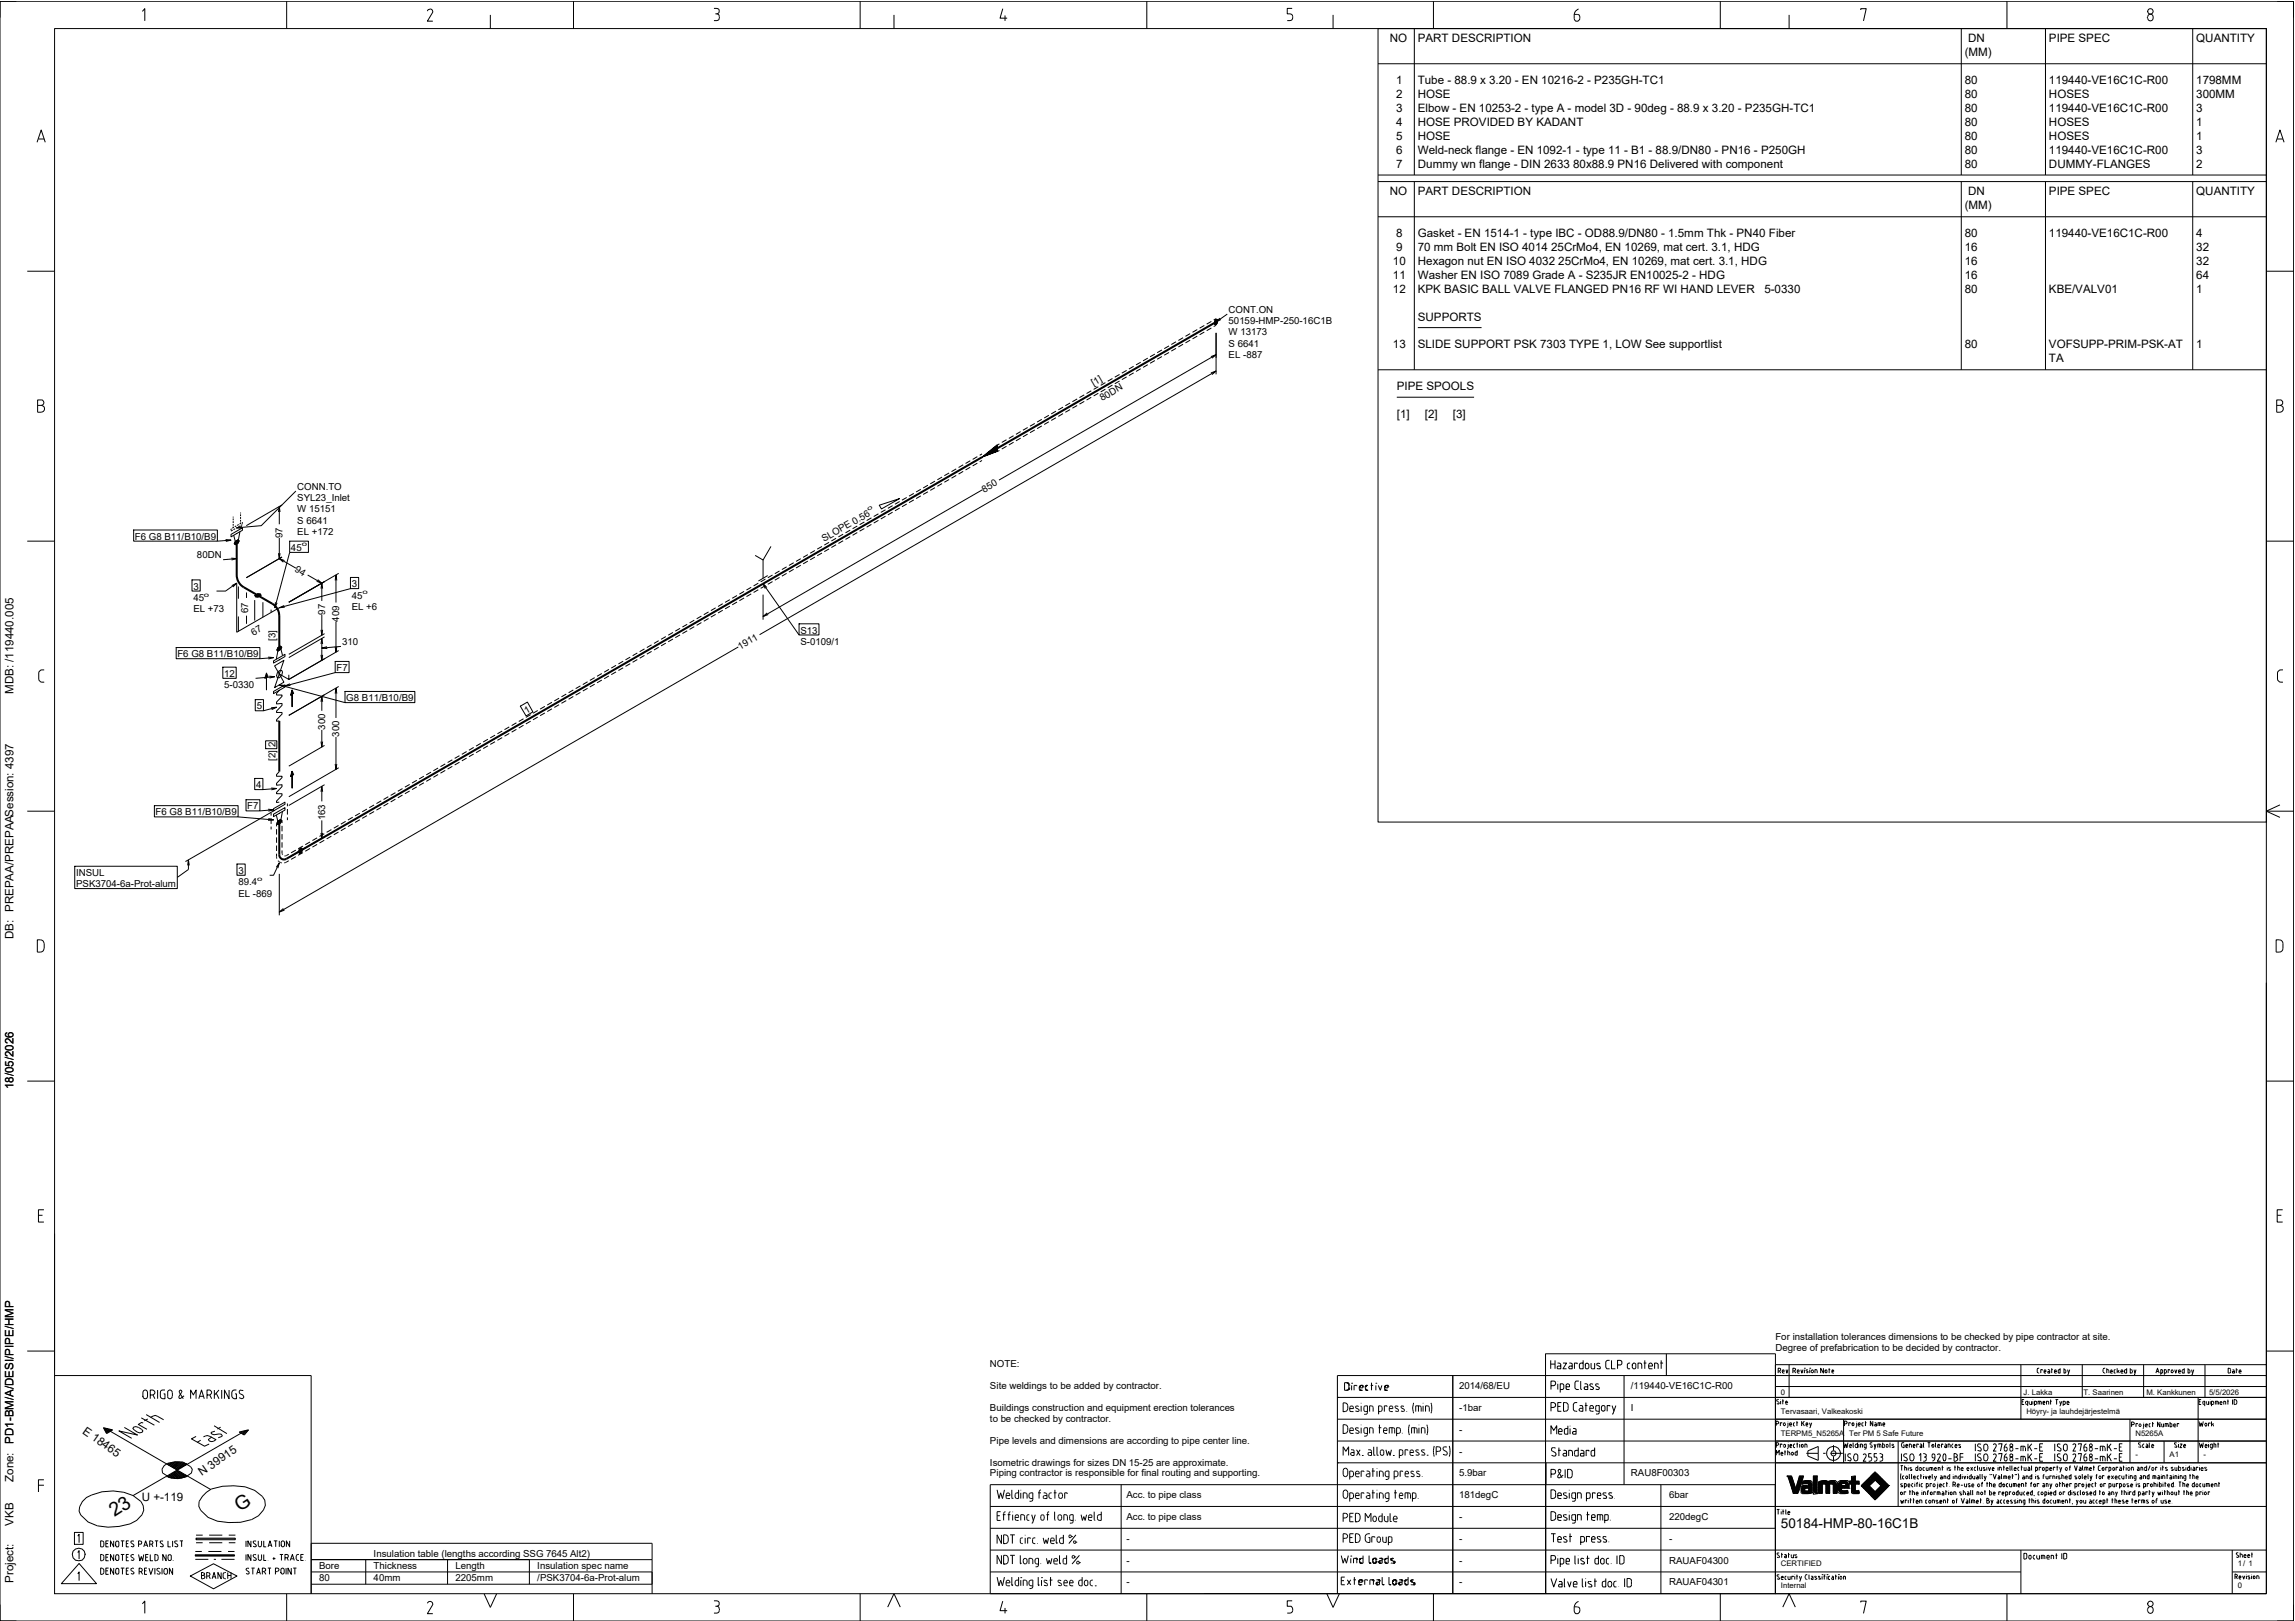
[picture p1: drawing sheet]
<svg xmlns="http://www.w3.org/2000/svg" width="841mm" height="594mm" viewBox="0 0 841 594" stroke-linecap="round" stroke-linejoin="round" font-family="sans-serif">
<defs><g id="words">
<g font-size="7.1">
<text x="42" y="556" transform="rotate(-33 42 556)">23</text>
<text x="87.9" y="554" transform="rotate(-33 87.9 554)">G</text>
</g>
<text font-size="5" x="652.6" y="560">50184-HMP-80-16C1B</text>
<g font-size="4.3">
<text x="5" y="254.2" transform="rotate(-90 5 254.2)">MDB: /119440.005</text>
<text x="5" y="344.2" transform="rotate(-90 5 344.2)">DB: PREPAA/PREPAASession: 4397</text>
<text x="5" y="399.1" transform="rotate(-90 5 399.1)">18/05/2026</text>
<text x="5" y="529" transform="rotate(-90 5 529)">PD1-BM/A/DESI/PIPE/HMP</text>
<text x="5" y="543" transform="rotate(-90 5 543)">Zone:</text>
<text x="5" y="559" transform="rotate(-90 5 559)">VKB</text>
<text x="5" y="580" transform="rotate(-90 5 580)">Project:</text>
</g>
<g font-size="4.2">
<text x="509.3" y="15.5">NO</text>
<text x="519.6" y="15.5">PART DESCRIPTION</text>
<text x="721.2" y="15.5">DN</text>
<text x="750.8" y="15.5">PIPE SPEC</text>
<text x="804.8" y="15.5">QUANTITY</text>
<text x="720" y="20.5">(MM)</text>
<text x="511.6" y="30.8">1</text>
<text x="511.6" y="35.9">2</text>
<text x="519.6" y="30.8">Tube - 88.9 x 3.20 - EN 10216-2 - P235GH-TC1</text>
<text x="519.6" y="35.9">HOSE</text>
<text x="720" y="30.8">80</text>
<text x="720" y="35.9">80</text>
<text x="750.8" y="30.8">119440-VE16C1C-R00</text>
<text x="750.8" y="35.9">HOSES</text>
<text x="804.8" y="30.8">1798MM</text>
<text x="804.8" y="35.9">300MM</text>
<text x="511.6" y="41">3</text>
<text x="519.6" y="41">Elbow - EN 10253-2 - type A - model 3D - 90deg - 88.9 x 3.20 - P235GH-TC1</text>
<text x="720" y="41">80</text>
<text x="750.8" y="41">119440-VE16C1C-R00</text>
<text x="804.8" y="41">3</text>
<text x="511.6" y="46.1">4</text>
<text x="519.6" y="46.1">HOSE PROVIDED BY KADANT</text>
<text x="720" y="46.1">80</text>
<text x="750.8" y="46.1">HOSES</text>
<text x="804.8" y="46.1">1</text>
<text x="511.6" y="51.2">5</text>
<text x="519.6" y="51.2">HOSE</text>
<text x="720" y="51.2">80</text>
<text x="750.8" y="51.2">HOSES</text>
<text x="804.8" y="51.2">1</text>
<text x="511.6" y="56.3">6</text>
<text x="519.6" y="56.3">Weld-neck flange - EN 1092-1 - type 11 - B1 - 88.9/DN80 - PN16 - P250GH</text>
<text x="720" y="56.3">80</text>
<text x="750.8" y="56.3">119440-VE16C1C-R00</text>
<text x="804.8" y="56.3">3</text>
<text x="511.6" y="61.4">7</text>
<text x="519.6" y="61.4">Dummy wn flange - DIN 2633</text>
<text x="576.5" y="61.4">80x88.9 PN16 Delivered with component</text>
<text x="720" y="61.4">80</text>
<text x="750.8" y="61.4">DUMMY-FLANGES</text>
<text x="804.8" y="61.4">2</text>
<text x="509.3" y="71.6">NO</text>
<text x="519.6" y="71.6">PART DESCRIPTION</text>
<text x="721.2" y="71.6">DN</text>
<text x="750.8" y="71.6">PIPE SPEC</text>
<text x="804.8" y="71.6">QUANTITY</text>
<text x="720" y="76.6">(MM)</text>
<text x="511.6" y="86.9">8</text>
<text x="519.6" y="86.9">Gasket - EN 1514-1 - type IBC - OD88.9/DN80 - 1.5mm Thk - PN40 Fiber</text>
<text x="720" y="86.9">80</text>
<text x="750.8" y="86.9">119440-VE16C1C-R00</text>
<text x="804.8" y="86.9">4</text>
<text x="511.6" y="92">9</text>
<text x="519.6" y="92">70 mm Bolt EN ISO 4014</text>
<text x="568.4" y="92">25CrMo4, EN 10269, mat cert. 3.1, HDG</text>
<text x="720" y="92">16</text>
<text x="804.8" y="92">32</text>
<text x="510.4" y="97.1">10</text>
<text x="519.6" y="97.1">Hexagon nut EN ISO 4032</text>
<text x="571" y="97.1">25CrMo4, EN 10269, mat cert. 3.1, HDG</text>
<text x="720" y="97.1">16</text>
<text x="804.8" y="97.1">32</text>
<text x="510.4" y="102.2">11</text>
<text x="510.4" y="107.3">12</text>
<text x="519.6" y="102.2">Washer EN ISO 7089 Grade A - S235JR EN10025-2 - HDG</text>
<text x="519.6" y="107.3">KPK BASIC BALL VALVE FLANGED PN16 RF WI HAND LEVER</text>
<text x="646.6" y="107.3">5-0330</text>
<text x="720" y="102.2">16</text>
<text x="720" y="107.3">80</text>
<text x="750.8" y="107.3">KBE/VALV01</text>
<text x="804.8" y="102.2">64</text>
<text x="804.8" y="107.3">1</text>
<text x="519.6" y="117.5">SUPPORTS</text>
<text x="510.4" y="127.7">13</text>
<text x="519.6" y="127.7">SLIDE SUPPORT PSK 7303 TYPE 1, LOW See supportlist</text>
<text x="720" y="127.7">80</text>
<text x="750.8" y="127.7">VOFSUPP-PRIM-PSK-AT</text>
<text x="804.8" y="127.7">1</text>
<text x="750.8" y="132.7">TA</text>
<text x="511.9" y="143">PIPE SPOOLS</text>
<text x="511.9" y="153.2">[1]</text>
<text x="522.1" y="153.2">[2]</text>
<text x="532.4" y="153.2">[3]</text>
<text x="30" y="525" transform="rotate(35 30 525)">E 18465</text>
<text x="74" y="541" transform="rotate(-35 74 541)">N 39915</text>
<text x="52" y="550">U +-119</text>
</g>
<g font-size="3.5">
<text x="450.2" y="114.6">CONT.ON</text>
<text x="450.2" y="118.7">50159-HMP-250-16C1B</text>
<text x="450.2" y="122.9">W 13173</text>
<text x="450.2" y="127">S 6641</text>
<text x="450.2" y="131.2">EL -887</text>
<text x="400.7" y="141.5" transform="rotate(-30 400.7 141.5)">[1]</text>
<text x="403.9" y="147" transform="rotate(-30 403.9 147)">80DN</text>
<text x="108.9" y="179.4">CONN.TO</text>
<text x="108.9" y="183.6">SYL23_Inlet</text>
<text x="360.7" y="180.5" transform="rotate(-30 360.7 180.5)">850</text>
<text x="108.9" y="187.7">W 15151</text>
<text x="108.9" y="191.9">S 6641</text>
<text x="49.4" y="197.8">F6 G8 B11/B10/B9</text>
<text x="103.6" y="197.1" transform="rotate(-90 103.6 197.1)">97</text>
<text x="108.9" y="196.1">EL +172</text>
<text x="106.6" y="201.9">45</text>
<text x="302" y="198.6" transform="rotate(-30 302 198.6)">SLOPE 0.56</text>
<text x="72.2" y="204.6">80DN</text>
<text x="107.8" y="209.3" transform="rotate(30 107.8 209.3)">94</text>
<text x="128.9" y="215.2">3</text>
<text x="70.8" y="216.1">3</text>
<text x="70.8" y="220.3">45</text>
<text x="128.9" y="219.4">45</text>
<text x="70.8" y="224.4">EL +73</text>
<text x="90.9" y="224.8" transform="rotate(-90 90.9 224.8)">67</text>
<text x="119.2" y="225.2" transform="rotate(-90 119.2 225.2)">97</text>
<text x="124.3" y="227.8" transform="rotate(-90 124.3 227.8)">409</text>
<text x="128.9" y="223.5">EL +6</text>
<text x="93" y="233" transform="rotate(-30 93 233)">67</text>
<text x="293.3" y="232.2">S13</text>
<text x="100.9" y="234.9" transform="rotate(-90 100.9 234.9)">[3]</text>
<text x="125.4" y="236.4">310</text>
<text x="271.2" y="238.1" transform="rotate(-30 271.2 238.1)">1911</text>
<text x="293.3" y="236.3">S-0109/1</text>
<text x="65" y="240.9">F6 G8 B11/B10/B9</text>
<text x="123.3" y="246">F7</text>
<text x="82.1" y="248.1">12</text>
<text x="82.1" y="252.2">5-0330</text>
<text x="126.9" y="257">G8 B11/B10/B9</text>
<text x="94.1" y="260">5</text>
<text x="193" y="261.6" transform="rotate(-30 193 261.6)">1</text>
<text x="119.2" y="267.4" transform="rotate(-90 119.2 267.4)">300</text>
<text x="124.3" y="270" transform="rotate(-90 124.3 270)">300</text>
<text x="100.9" y="273.9" transform="rotate(-90 100.9 273.9)">2</text>
<text x="100.9" y="278.8" transform="rotate(-90 100.9 278.8)">[2]</text>
<text x="93.9" y="288.8">4</text>
<text x="57" y="298.8">F6 G8 B11/B10/B9</text>
<text x="90.6" y="296.6">F7</text>
<text x="119.2" y="300.6" transform="rotate(-90 119.2 300.6)">163</text>
<text x="27.9" y="321">INSUL</text>
<text x="87.4" y="320.2">3</text>
<text x="27.9" y="325.2">PSK3704-6a-Prot-alum</text>
<text x="87.4" y="324.4">89.4</text>
<text x="87.4" y="328.5">EL -869</text>
<text x="650.6" y="491.1">For installation tolerances dimensions to be checked by pipe contractor at site.</text>
<text x="650.6" y="495.1">Degree of prefabrication to be decided by contractor.</text>
<text x="362.8" y="501">NOTE:</text>
<text x="362.8" y="509">Site weldings to be added by contractor.</text>
<text x="534.7" y="509">2014/68/EU</text>
<text x="597.6" y="509">/119440-VE16C1C-R00</text>
<text x="362.8" y="517">Buildings construction and equipment erection tolerances</text>
<text x="362.8" y="521">to be checked by contractor.</text>
<text x="534.7" y="517">-1bar</text>
<text x="597.6" y="517">I</text>
<text x="534.7" y="525">-</text>
<text x="362.8" y="529">Pipe levels and dimensions are according to pipe center line.</text>
<text x="534.7" y="533">-</text>
<text x="362.8" y="537">Isometric drawings for sizes DN 15-25 are approximate.</text>
<text x="362.8" y="541">Piping contractor is responsible for final routing and supporting.</text>
<text x="534.7" y="541">5.9bar</text>
<text x="597.6" y="541">RAU8F00303</text>
<text x="412.7" y="549">Acc. to pipe class</text>
<text x="534.7" y="549">181degC</text>
<text x="611.6" y="549">6bar</text>
<text x="412.7" y="557">Acc. to pipe class</text>
<text x="534.7" y="557">-</text>
<text x="611.6" y="557">220degC</text>
<text x="412.7" y="565">-</text>
<text x="534.7" y="565">-</text>
<text x="611.6" y="565">-</text>
<text x="116.9" y="575">Bore</text>
<text x="136.9" y="570.5">Insulation table (lengths according SSG 7645 Alt2)</text>
<text x="136.9" y="575">Thickness</text>
<text x="166.9" y="575">Length</text>
<text x="196.9" y="575">Insulation spec name</text>
<text x="412.7" y="573">-</text>
<text x="534.7" y="573">-</text>
<text x="611.6" y="573">RAUAF04300</text>
<text x="116.9" y="579.5">80</text>
<text x="136.9" y="579.5">40mm</text>
<text x="166.9" y="579.5">2205mm</text>
<text x="196.9" y="579.5">/PSK3704-6a-Prot-alum</text>
<text x="412.7" y="581">-</text>
<text x="534.7" y="581">-</text>
<text x="611.6" y="581">RAUAF04301</text>
</g>
<g font-size="2.8">
<text x="652.6" y="511">0</text>
<text x="741.6" y="511">J. Lakka</text>
<text x="763.5" y="511">T. Saarinen</text>
<text x="786.5" y="511">M. Kankkunen</text>
<text x="809.5" y="511">5/5/2026</text>
<text x="652.6" y="518">Tervasaari, Valkeakoski</text>
<text x="742.6" y="518">Höyry- ja lauhdejärjestelmä</text>
<text x="652.6" y="526">TERPM5_N5265A</text>
<text x="677.6" y="526">Ter PM 5 Safe Future</text>
<text x="782.5" y="526">N5265A</text>
<text x="782.5" y="534">-</text>
<text x="795" y="534">A1</text>
<text x="807.5" y="534">-</text>
<text x="652.6" y="574">CERTIFIED</text>
<text x="820" y="574">1/ 1</text>
<text x="652.6" y="582">Internal</text>
<text x="820" y="582">0</text>
</g>
<g font-size="2.3">
<text x="318.2" y="187.3" transform="rotate(-30 318.2 187.3)">o</text>
<text x="110.6" y="200.2">o</text>
<text x="74.7" y="218.6">o</text>
<text x="132.8" y="217.7">o</text>
<text x="94.2" y="322.7">o</text>
</g>
</g></defs>
<g fill="none" stroke="#000" stroke-width=".37">
<path d="M0 .5h840.5v593.5h-840.5zM6 .5h-6v6M20 10.5h810.5v573.5h-810.5zM52.2 4.2l.9-1v4.5M105 .5v10M157.6 3.4l-.8 .3-.2 .4M157.6 3.3a.96 .96 0 0 1 .8 1.5l-1.8 3h2M179.7 5.5v5M210.2 .5v10M261.6 3.1h1a1.03 1.03 0 0 1 .9 1.2 1.03 1.03 0 0 1-1.4 .8M262.6 5.1a.82 .82 0 0 1 .9 1M263.5 6.6a.82 .82 0 0 1-.9 1h-1"/>
<path d="M263.6 6.1v.5M315.2 .5v10M327.6 5.5v5M367.5 3.2l-1 3.5h2.6M368.3 5.7v2M420.2 .5v10M473.5 3.1h-1.8v2h1a1.26 1.26 0 0 1 1 1.2 1.26 1.26 0 0 1-1 1.3h-1M488.5 5.5v5M505 10.5h325.5v290.7h-325.5zM505 10.5h325.5M518.3 10.5v53.6M525.3 .5v10"/>
<path d="M576.9 5.3v1.5a1.08 1.08 0 0 0 1.3 .9 1.08 1.08 0 0 0 .7-1.4 .84 .84 0 0 0-.9-1M576.9 5.3h1M578.4 3.3a2.45 2.45 0 0 0-1.5 2.1M630.4 .5v10M655.6 5.5v5M681.9 3.7v-.5h2l-1 4.5M718.7 10.5v53.6M735.4 .5v10M749.6 10.5v53.6M786.9 6.2v.5M787 6.2a1.1 1.1 0 0 1 1.6-.9 1.1 1.1 0 0 1 .3 1.8 .99 .99 0 0 1-1.1 .5 .99 .99 0 0 1-.8-.9M803.5 10.5v53.6"/>
<path d="M834.5 .5h6v6M505 23.4h325.5M13.6 52.1l1.5-4.5 1.5 4.5M14.1 50.9h2.1M834 52.1l1.5-4.5 1.5 4.5M834.5 50.9h2.1M505 64.1h325.5M505 66.5h325.5M505 79.4h325.5M518.3 66.5v69M718.7 66.5v69M749.6 66.5v69"/>
<path d="M803.5 66.5v69M10 99.4h10M830.5 99.4h10M441.3 119.3l-1.7 1M443.9 117.8l-1.7 1M445.6 117l.5 .1v1.2l-.5 .7-.5-.1v-1.2zM445.6 116.8l-.8 .5M445.6 119.2l-.8 .5M447 116.6l-1.4 1.4 1.8-.9M449.7 115.1l-4.1 2.9M407.7 138.7l-1.8 1M410.3 137.2l-1.8 1"/>
<path d="M410.3 139.6l-1.8 1M412.9 135.7l-1.8 1M412.9 138.1l-1.8 1M415.4 134.2l-1.7 1M415.4 136.6l-1.7 1M418 132.7l-1.7 1M418 135.1l-1.7 1M420.6 131.2l-1.7 1M420.6 133.6l-1.7 1M423.2 129.7l-1.8 1M423.2 132.1l-1.8 1M425.8 128.2l-1.8 1"/>
<path d="M425.8 130.6l-1.8 1M428.4 126.8l-1.8 1M428.4 129.2l-1.8 1M430.9 125.2l-1.7 1M430.9 127.7l-1.7 .9M433.5 123.8l-1.7 1M433.5 126.1l-1.7 1M436.1 122.3l-1.7 1M436.1 124.7l-1.7 1M438.7 120.8l-1.7 1M438.7 123.2l-1.7 1M441.3 121.7l-1.7 1"/>
<path d="M443.7 130.7l1.9-.7-1.5 1.3M443.7 136.7l1.9-.7-1.5 1.3M443.9 120.2l-1.7 1M445.6 122v15.2M445.6 130l-79.5 45.9M445.6 136l-167.3 96.6M505 135.5h325.5M519.6 120.1h23.3M13.8 146.6h1.3a1 1 0 0 1 1 1 1 1 0 0 1-1 .9 1.25 1.25 0 0 1 1.2 1.3 1.25 1.25 0 0 1-1.2 1.3h-1.3zM13.8 148.5h1.3M371.4 159.7l-1.7 .9M374 158.1l-1.7 1.1"/>
<path d="M376.6 156.7l-1.7 1M376.6 159.1l-1.7 1M379.2 155.2l-1.7 1M379.2 157.6l-1.7 1M381.8 153.7l-1.8 1M381.8 156.1l-1.8 1M384.4 152.2l-1.8 1M384.4 154.6l-1.8 1M386.9 150.7l-1.7 1M386.9 153.1l-1.7 1M389.5 149.2l-1.7 1M389.5 151.6l-1.7 1"/>
<path d="M392.1 147.7l-1.7 1M392.1 150.1l-1.7 1M394.7 146.2l-1.7 1M394.7 148.6l-1.7 1M397.3 144.7l-1.7 1M397.3 147.1l-1.7 1M399.9 143.2l-1.7 1M399.9 145.6l-1.7 1M402.5 141.7l-1.7 1M402.5 144.1l-1.7 1M405.1 140.2l-1.7 1M405.1 142.6l-1.7 1"/>
<path d="M407.7 141.1l-1.8 1M511.9 145.6h28.3M834.3 146.6h1.2a1 1 0 0 1 1 1 1 1 0 0 1-1 .9 1.25 1.25 0 0 1 1.2 1.3 1.25 1.25 0 0 1-1.2 1.3h-1.2zM834.3 148.5h1.2M108.4 179.9l-12.7 12.7-9 .8M337.4 179.3l-1.7 1M340 177.8l-1.7 1M342.6 176.3l-1.7 1M342.6 178.7l-1.7 1M345.2 174.8l-1.7 1M345.2 177.2l-1.7 1M347.8 173.3l-1.7 1"/>
<path d="M347.8 175.7l-1.7 1M350.4 171.8l-1.7 1M350.4 174.2l-1.7 1M353 170.3l-1.7 1M353 172.7l-1.7 1M355.6 168.8l-1.8 1M355.6 171.2l-1.8 1M358.1 169.7l-1.7 1M358.1 167.3l-1.7 1M359.9 166.3l-.9 .5M359.9 168.7l-.9 .5M360.1 179.4l-80.5 46.5"/>
<path d="M365.4 164.3v-1.3l-5.5 4.5 5.5-2.1v-2.2l-5 4 5-1.9v-2l-4.4 3.6 4.4-1.7v-1.7l-3.9 3 3.9-1.5v-1.3l-3.4 2.6 3.4-1.4v-1.1l-2.8 2.1 2.8-1.2v-.6l-2.4 1.6 2.4-1.2v-.4l-1.8 1.2 1.8-.9-5.5 3.1M366.2 162.6l-.8 .5M366.2 165l-.8 .5M368.8 161.1l-1.7 1M368.8 163.5l-1.7 1M371.4 162.1l-1.7 1M374 160.5l-1.7 1M10 198.3h10M49 194.2h30.7v4.1h-30.7zM82.7 197.7l2 .2-1.9 .5M84.7 195.8l4.1-2.4v.9l-4.1 2.4zM84.7 197.9l-5 .4"/>
<path d="M84.8 193.7l-.1 .6M85.3 194.3l-.6 .3M85.5 189.3v.4M85.5 190v.7M85.5 191v.7M85.5 192v.7M85.5 193v.3M85.7 193.2l-.6 .3M86.1 193.7l-.5 .4M86.3 198.4l1-.6 .3 .4-.3 .8-1 .6-.5-.4zM86.6 192.7l-.6 .3M86.7 193.4l-.2 .2"/>
<path d="M87 193.2l-.3 .2M87.5 192.2l-.6 .3M87.9 194.7l-.6 3.7-.9 .5-.8-2.8M87.9 192.7l-.6 .4M88.2 187.8v.3M88.2 188.5v.6M88.2 189.5v.6M88.2 190.5v.6M88.2 191.5v.3M88.4 191.7l-.6 .3M88.6 192.9l-1.9 .5 2 .2M88.7 191.5l.1-.1v.5"/>
<path d="M88.8 192.2l-.6 .4M102 187.6l.3-2 .3 2M102.3 185.6v6.5M102.3 197.1v7.6l6.1 3.5M103.3 185l-13 7.6M106.1 198.3h6.9v4.1h-6.9zM303.8 198.7l-1.7 1M306.4 197.3l-1.7 1M306.4 199.6l-1.7 1M309 195.7l-1.8 1M309 198.1l-1.8 1M311.6 194.3l-1.8 1"/>
<path d="M311.6 196.7l-1.8 1M314.1 192.8l-1.7 .9M314.1 195.2l-1.7 1M316.7 191.3l-1.7 1M316.7 193.7l-1.7 .9M319.3 189.8l-1.7 1M319.3 192.2l-1.7 1M321.9 188.3l-1.7 1M321.9 190.7l-1.7 1M322.2 185.1l7.4-2.4-6.6 3.8zM324.5 186.8l-1.7 1M324.5 189.2l-1.7 1"/>
<path d="M327.1 185.3l-1.7 1M327.1 187.7l-1.7 1M329.7 183.8l-1.7 1M329.7 186.2l-1.7 1M332.3 182.3l-1.8 1M332.3 184.7l-1.8 1M334.9 180.8l-1.8 1M334.9 183.2l-1.8 1M337.4 181.7l-1.7 1M340 180.2l-1.7 1M830.5 198.3h10M70.4 212.5h3v4.1h-3z"/>
<path d="M84.7 204.5l2 .2-1.9 .5M84.9 214.6l1.8-.9-1.3 1.4M86.7 204.7l-4.9 .4M87.4 214.9v4.5M90.3 217.1v2M93.3 219.9v7.5M93.4 218.2l1.1-.6 .9 .1 .2 .5-1.1 .6-.9-.1zM102 202.7l.3 2 .3-2M103.3 204.1l-13 7.6M104.2 205.4l-1.9-.7 1.5 1.3M106.1 202.4l-5.4 20.3M112.7 210.7l5.2 3v6.5"/>
<path d="M116.4 212.4l1.5 1.3-1.9-.7M117.6 215.7l.3-2 .3 2M122.8 212.7l.3-2 .3 2M123.1 210.7v10.1M124.1 210.1l-18.3 10.6 13.1-7.6M128.4 211.6h3v4.1h-3zM128.4 215.7l-26.1 7-15.6 9v-18l-4 2.9h-3.4M267.5 219.7l-1.8 1M270.1 218.2l-1.8 1M272.7 216.7l-1.8 1M272.7 219.1l-1.8 1M275.3 215.2l-1.8 1"/>
<path d="M275.3 217.6l-1.8 1M277.9 213.7l-1.7 1M277.9 216.1l-1.7 1M279.6 205.2v6.7M279.6 217.9v9.2M279.6 213.9l13.2 18.8M280.5 212.2l-1.7 1M280.5 214.6l-1.7 1M281 215.3l-1.4-1.4 .8 1.8M281.3 210.9l-3.4 2M282.5 200.2l-2.9 5-2.9-1.7M283.1 210.7l-1.7 1"/>
<path d="M283.1 213.1l-1.7 1M285.7 209.2l-1.8 1M285.7 211.6l-1.8 1M288.2 207.7l-1.7 1M288.2 210.1l-1.7 1M290.8 206.2l-1.7 1M290.8 208.6l-1.7 1M293.4 204.7l-1.7 1M293.4 207.1l-1.7 1M296 203.2l-1.7 1M296 205.6l-1.7 1M298.6 201.7l-1.7 1"/>
<path d="M298.6 204.1l-1.7 1M301.2 200.2l-1.7 1M301.2 202.7l-1.7 .9M303.8 201.1l-1.7 1M64.6 237.3h30.6v4.1h-30.6zM87.4 225.9v5.5M90.3 225.6v3M96.3 220.7v5.5M99.3 223.4v1M100.9 220.7l-.2 2 .8-1.8M101.8 237.4l1-.6 .4 .4-.4 .8-1 .6-.4-.4zM104.1 221.9l-1.8 .8 2-.2"/>
<path d="M117.6 240l.3 2 .3-2M117.6 236l.3-2 .3 2M117.6 230.8l.3 2 .3-2M117.9 225.2v7.6M117.9 234v8M118.9 233.4l-13.1 7.6M118.9 232.2l-13.1 7.6M119.8 237l-1.9 .5 2 .2M122.8 237l.3 2 .3-2M123.1 227.8v11.2M124.1 238.4l-18.3 10.6M124.9 236.9l-7 .6"/>
<path d="M233.5 239.3l-1.7 1M236.2 237.8l-1.8 1M238.8 236.3l-1.8 1M238.8 238.7l-1.8 1M241.4 234.8l-1.7 1M241.4 237.2l-1.7 1M244 233.3l-1.8 1M244 235.7l-1.8 1M246.6 231.8l-1.7 1M246.6 234.2l-1.7 1M249.2 230.3l-1.7 1M249.2 232.7l-1.7 1"/>
<path d="M251.8 228.8l-1.7 1M251.8 231.1l-1.7 1M254.4 229.6l-1.7 1M254.4 227.3l-1.7 1M257 225.8l-1.7 .9M257 228.1l-1.7 1.1M259.7 224.2l-1.8 1M259.7 226.6l-1.8 1M262.2 222.7l-1.7 1.1M262.2 225.1l-1.7 1M264.8 223.6l-1.7 1M264.8 221.2l-1.7 1"/>
<path d="M267.5 222.1l-1.8 1M270.1 220.6l-1.8 1M270.5 237.1l-168.2 97.1M281.1 224.6l-1.5 1.3 1.9-.7M292.8 228.6h7.3v4.1h-7.3zM16.2 245.5a1.56 1.56 0 0 0-1.9 .7v3.1a1.56 1.56 0 0 0 1.9 .7M81.7 244.5h4.9v4.1h-4.9zM93.5 256.4h3v4.1h-3zM97.6 246.7l.6 1.2-1.2 .7 .6-1.9v6.1zM98.2 240.8l2 .2-1.9 .5M98.6 247.8l2 .2-1.8 .5M99.3 259.4l2-.2-1.8 .9"/>
<path d="M100.2 253.4l4.2-2.4v.8l-4.2 2.4zM100.2 242.2l4.2-2.4v.8l-4.2 2.4zM100.2 241l-5 .4M100.6 244l3.4 6-3.4 2 3.4-10zM100.6 248l-7 .6M101.3 259.2l-4.8 1.3M102.3 253l-1 1.1v.6h2v.5l-2 2.1v.7l2-.2v.7l-2 2.1v.5h2v.6l-2 2.1v.5l1-.1M102.3 245.8l.9-.1 .3 .6-.3 1.2-.9 .9h-.7l-.3-.8 .3-1zM102.3 247l3.5 2v-1.7M102.3 251l24.1 6.5M103.5 240.2l-.7-2.8-.9 .6-.7 3.6M104.3 251.2l-2-.2 1.8 .8"/>
<path d="M106.2 250.6l-1.8 .8 2-.2M107 252.9l.6 1.2-1.2 .7 .6-1.9v6.1zM117.6 257.2l.3-2 .3 2M117.9 255.2v5.3M122.8 254.2l.3-2 .3 2M122.8 242.4h5.1v4.1h-5.1zM122.8 246.5l-18.4 4.9M123.1 252.2v10.9M124.1 251.6l-18.3 10.6M126.4 253.4h25.6v4.1h-25.6zM190.7 258.8l2.6-1.5 2 3.6-2.5 1.5zM199.7 258.9l-1.8 .9"/>
<path d="M202.3 257.3l-1.8 1.1M202.3 259.7l-1.8 1M204.9 255.9l-1.8 1M204.9 258.2l-1.8 1M207.5 254.3l-1.8 1M207.5 256.7l-1.8 1M210.1 252.8l-1.7 1M210.1 255.2l-1.7 1M212.7 251.3l-1.7 1M212.7 253.7l-1.7 1M215.3 249.8l-1.7 1M215.3 252.2l-1.7 1"/>
<path d="M217.9 248.3l-1.7 1M217.9 250.7l-1.7 1M220.5 246.8l-1.7 1M220.5 249.2l-1.7 1M223.1 245.3l-1.7 1M223.1 247.7l-1.7 1M225.7 243.8l-1.7 1M225.7 246.2l-1.7 1M228.4 242.3l-1.8 1M228.4 244.7l-1.8 1M231 240.8l-1.8 1M231 243.2l-1.8 1"/>
<path d="M233.5 241.7l-1.7 1M236.2 240.2l-1.8 1M836.6 245.5a1.5 1.5 0 0 0-2 1.1l.1 2.7a1.6 1.6 0 0 0 1.9 .7M97.3 271.5h4.1v2.9h-4.1zM117.6 271.7l.3 2.1 .3-2.1M117.9 267.5v6.3M118.9 273.2l-13.1 7.5M122.8 280l.3 1.9 .3-1.9M123.1 270.1v11.8M163.2 279.9l-1.8 1M165.8 278.4l-1.8 1M168.4 276.9l-1.8 1"/>
<path d="M168.4 279.3l-1.8 1M171 275.4l-1.8 1M171 277.8l-1.8 1M173.6 273.9l-1.8 1M173.6 276.3l-1.8 1M176.2 272.4l-1.7 1M176.2 274.8l-1.7 1M178.8 270.9l-1.7 1M178.8 273.3l-1.7 1M181.4 269.4l-1.7 1M181.4 271.8l-1.7 1M184 267.9l-1.7 1"/>
<path d="M184 270.3l-1.7 1M186.6 266.4l-1.7 1M186.6 268.8l-1.7 1M189.2 264.9l-1.7 1M189.2 267.3l-1.7 1M191.8 263.4l-1.7 1M191.8 265.8l-1.7 1M194.4 261.9l-1.7 1M194.4 264.3l-1.7 1M197 260.4l-1.7 1M197 262.8l-1.7 1M199.7 261.3l-1.8 1"/>
<path d="M10 297.2h10M56.6 295.2h30.7v4.1h-30.7zM87.3 299.3l12.9 1.1M90.2 293.1h5v4h-5zM93.3 285.2h3v4.1h-3zM98.2 296.5l2 .2-1.9 .5M98.3 299.9l1.9 .5-2 .2M99.3 288.8l2 .1-1.9 .5M99.3 297.8v1.1M99.3 299.9v2M100.2 298.3l4.2-2.4v.9l-4.2 2.4zM100.2 296.3l4.2-2.4v.8l-4.2 2.4z"/>
<path d="M100.2 296.7l-5 .4M100.6 296.9l-32.7 18.8M101.3 288.9l-5 .4M102.3 282.7l-1 1.1v.7h2v.4l-2 2.1v.7l2-.1v.6l-2 2.1v.6h2v.5l-2 2.1v.5l1-.1M103.5 297.2l-.7 3.7-.9 .5-.7-2.8M105.3 294.4v1.1M105.3 296.5v2M105.3 299.5v1M107 282.6l.6 1.2-1.2 .7 .6-1.9v6.2zM117.6 290.1l.3-2 .3 2M117.9 288.1v5.5M118.9 287.6l-13.1 7.5"/>
<path d="M124.1 281.3l-18.3 10.7M129.2 299.5l-1.7 1M131.9 298l-1.8 1M134.5 296.5l-1.8 1M134.5 298.9l-1.8 1M137.1 295l-1.8 1M137.1 297.4l-1.8 1M139.7 293.5l-1.8 1M139.7 295.9l-1.8 1M142.3 292l-1.8 1M142.3 294.4l-1.8 1M144.9 290.5l-1.7 1"/>
<path d="M144.9 292.8l-1.7 1.1M147.5 289l-1.7 1M147.5 291.3l-1.7 1.1M150.1 287.4l-1.7 1M150.1 289.9l-1.7 1M152.7 285.9l-1.7 1M152.7 288.3l-1.7 1M155.3 284.4l-1.7 1.1M155.3 286.8l-1.7 1M157.9 282.9l-1.7 1M157.9 285.3l-1.7 1M160.5 281.4l-1.7 1"/>
<path d="M160.5 283.8l-1.7 1M163.2 282.3l-1.8 1M165.8 280.8l-1.8 1M830.5 297.2h10M830.5 297.2l5 2.3M835.5 294.9l-5 2.3M27.4 317.4h37.6v8.2h-37.6zM68.8 317.1l.3-2 .3 2M69.1 315.1v3.5l-4.1 2.9M86.8 316.6h3v4.1h-3zM99.3 302.9v1M101.2 317.8l1.1-1.6-.5 1.9"/>
<path d="M101.3 312.8l.1 1.8M101.3 301.8v1M101.3 303.8v2M101.3 306.8v2M101.3 309.8v2M101.4 314.6h.1M101.8 300.9l1-.6 .4 .4-.4 .8-1 .6-.4-.4zM101.9 315.4l1.4 .8M102.3 316.2l-2.1 4.5h-1.4M103.3 311.6l.3 1.7M103.3 300.6v1M103.3 302.6v2"/>
<path d="M103.3 305.6v2M103.3 308.6v2M104.1 316.2h.1M105.8 315.4l-1.6 .8M105.8 313l-1.6 .6M108.4 311.5l-1.7 1M108.4 313.9l-1.7 1M110.1 310.7l.5 .1v1.2l-.5 .7-.5-.1v-1.2zM111 310l-1.7 1M111 312.4l-1.7 1M113.6 308.5l-1.7 1M113.6 310.9l-1.7 1"/>
<path d="M116.2 307l-1.7 1M116.2 309.4l-1.7 1M117.6 305.2l.3 2 .3-2M117.9 300.6v6.6M118.8 305.5l-1.7 1M118.8 307.9l-1.7 1M118.9 306.6l-13.1 7.6M121.4 304l-1.7 1M121.4 306.4l-1.7 1M124 302.5l-1.7 1M124 304.9l-1.7 1M126.7 301l-1.8 1"/>
<path d="M126.7 303.4l-1.8 1M129.2 301.9l-1.7 1M131.9 300.4l-1.8 1M102.3 320.2v15.2M103.8 332.9l-1.5 1.3 1.9-.7M13.7 344.4h1.1a1.4 1.4 0 0 1 1.4 1.3v1.8a1.4 1.4 0 0 1-1.4 1.4h-1.1zM834.1 344.4h1.1a1.36 1.36 0 0 1 1.4 1.3v1.8a1.36 1.36 0 0 1-1.4 1.4h-1.1zM830.5 360.2v139.9M10 396.2h10M830.5 396.2h10M14.1 445.3h1.5M16.1 443.3h-2v4.5h2"/>
<path d="M20 452.1v50M834.5 445.3h1.5M836.5 443.3h-2v4.5h2M10 495.1h10M568.3 498.5v3.1M568.3 499.9h1.5M569.8 498.5v3.1M570.7 499.5l.9 .1 .4 .4v1.6h-.8a.5 .5 0 0 1-.6-.5 .5 .5 0 0 1 .6-.5h.8M572.7 499.5h1.4l-1.4 2.1h1.4M575.1 499.5l.9 .1 .1 .3v1.7h-.9a.51 .51 0 0 1-.3-.6 .51 .51 0 0 1 .4-.4h.8M578 499.9v-.4h-1v2.1M580.1 498.5v3.1h-1.1l-.2-.6 .1-1.3 1.2-.2"/>
<path d="M580.9 499.9l.1-.1a.71 .71 0 0 1 .8-.2 .71 .71 0 0 1 .4 .6v.9l-.4 .5a.63 .63 0 0 1-.6-.1 .63 .63 0 0 1-.3-.6zM583 499.5v1.7l.4 .4h1v-2.1M586.4 499.7a.67 .67 0 0 0-.8-.2 .67 .67 0 0 0-.5 .7l1.3 .7a.55 .55 0 0 1-.1 .7 .55 .55 0 0 1-.8 0l-.4-.1M589.8 498.5h-.8l-.6 .6 .1 2.1 .3 .4h1M590.5 498.5v3.1h1.4M597.3 499.5l-.7 .1-.3 .4v1.2l.3 .4h.7M598.3 499.8a.6 .6 0 0 1 .8-.3 .6 .6 0 0 1 .3 .7v.7a.66 .66 0 0 1-.6 .7 .66 .66 0 0 1-.7-.7zM602.3 499.5h1M602.7 498.5v3.1M608.4 499.5h1M608.7 498.5v3.1M610.6 496.1v8"/>
<path d="M830.5 495.1h10M20 504.1h94v79.9M51.8 519.6l4.8 2.6M52.7 509.6a.83 .83 0 0 1 .9-.2 .83 .83 0 0 1 .5 .9v1.4a.85 .85 0 0 1-.9 .9 .85 .85 0 0 1-.8-.9v-1.4zM53.6 518.4l4.9 2.9M54.2 520l-1.3 .7M55.1 511.2h.8a.91 .91 0 0 0 .9-.9 .91 .91 0 0 0-.9-.9h-.8v3.2M55.2 519.4l1.7-.7 3.1 1.6M56.1 511.2l.7 1.4M57.8 509.4v3.2M60.5 509.4l-1.3 .1a2.39 2.39 0 0 0 0 2.9l1.3 .2v-1.8h-.5M63.1 510.3a.82 .82 0 0 0-.8-1 .82 .82 0 0 0-.8 1v1.4a.82 .82 0 0 0 .8 .9 .82 .82 0 0 0 .8-.9"/>
<path d="M63.2 510.3v1.4M65.7 510.2l1.5 2.4M65.8 510.2l-.1-.3 .5-.5 .5 .5-1.1 1.9 .1 .6h.6l1.2-.9M69.8 512.6v-3.2l1 1.8 1-1.8v3.2M72.9 512.6l1-3.2 1 3.2M73.2 511.7h1.3M75.9 511.2l1.2-.1a.91 .91 0 0 0 .5-1 .91 .91 0 0 0-.8-.7h-.9v3.2M76.9 511.2l.6 1.4M78.6 509.4v3.2M79.2 510.6l1 2M80.2 509.4l-1.6 1.9M81.2 509.4v3.2"/>
<path d="M83.9 509.4v3.2l-1.7-3.2v3.2M86.6 509.4l-1.1 .1-.6 .8 .2 1.8 .7 .5h.8v-1.8h-.5M88.4 509.4a.75 .75 0 0 0-.7 .5 .75 .75 0 0 0 .3 .9l.9 .4 .5 .7-.1 .3a1.01 1.01 0 0 1-1.7 0M88.4 509.5l.8 .1M490.1 512.1h.1M490.1 512.1h340.4M492.2 517.3h.1M492.2 514.1l1.4 .3 .3 .7-.3 1.9-.6 .3h-.8zM493.4 509.5h.1M493.4 506.7h.1M493.4 506.7h-.7v2.8h.7M493.4 506.7l.3 .1"/>
<path d="M493.7 506.8h.1M493.7 506.8l.2 .1M493.8 509.4h.1M493.8 509.4l-.4 .1M493.9 506.9h.1M493.9 506.9l.3 .3M494.1 509.2h.1M494.1 509.2l-.3 .2M494.2 508.9h.1M494.2 507.2h.1M494.2 508.9l-.1 .3M494.2 507.2l.1 .4"/>
<path d="M494.3 508.7h.1M494.3 507.6h.1M494.3 508.7l-.1 .2M494.3 507.6v1.1M494.6 516.2h1.4l-.2-.8-.5-.2-.5 .2-.2 1.4 .1 .4 1.3 .1M495.3 506.9h.1M495.3 507.7v1.8M497.2 508v-.3h-1v1.8M497.9 515.4l-.7-.2-.5 .5 1.1 .7 .2 .7-.3 .2-1-.2M498.1 508.3h.1M498.1 508.3l.1 1M498.2 509.3h.1"/>
<path d="M498.2 508.1h.1M498.2 509.3l.2 .2M498.2 508.1l-.1 .2M498.4 509.5h.1M498.4 507.8h.1M498.4 509.5h1M498.4 507.8l-.2 .3M498.6 509.5h.1M498.6 507.7h.1M498.6 507.7h.4M498.6 507.7l-.2 .1M498.8 507.7h.1"/>
<path d="M498.8 514.1v.2M498.8 515.2v2.1M499 507.7h.1M499 507.7l.3 .2M499.3 507.9h.1M499.3 507.9l.1 .3M499.4 508.2h.1M499.4 508.2v.4h-1.3M500.3 508.2h.1M500.3 508.2l.1 .9M500.4 509.3h.1M500.4 509.1h.1"/>
<path d="M500.4 508h.1M500.4 509.3l.3 .2M500.4 509.1v.2M500.4 508l-.1 .2M500.6 507.7h.1M500.6 507.7h.7M500.6 507.7l-.2 .3M500.7 509.5h.1M500.7 509.5h.6M500.9 509.5h.1M501.1 517.3l-1.2-.2-.1-1.3 .5-.6h.8v2.5l-.2 .5-1 .1M501.9 517.3v-2.1l1.2 .2 .1 1.9"/>
<path d="M502.3 507.7h.9M502.6 506.7v2.8M504.2 506.9h.1M504.2 507.7v1.8M505.1 507.7l.7 1.8 .6-1.8M505.2 517.3h.7l.6-.6v-.9l-.6-.6h-.7v3.1M507.4 509.3h.1M507.4 508.3h.1M507.4 508.1h.1M507.4 509.3l.2 .2M507.4 508.1v1.2M507.6 509.5h.1"/>
<path d="M507.6 507.8h.1M507.6 509.5h1M507.6 507.8l-.2 .3M507.8 509.5h.1M507.8 507.7h.1M507.8 507.7h.5M507.8 507.7l-.2 .1M508.1 507.7h.1M508.3 507.7h.1M508.3 515.5v-.3h-1v2.1M508.3 507.7l.2 .2M508.5 507.9h.1"/>
<path d="M508.5 507.9l.1 .3M508.6 508.2h.1M508.6 508.2v.4h-1.2M509.1 516.2h1.3l-.1-.8-.5-.2-.5 .2-.2 1.4 .2 .4 1.1 .1M512.4 515.4l-.7-.2-.4 .1-.1 .4 1.1 .7 .2 .7-.3 .2-.9-.2M514.5 515.4l-.7-.2-.4 .5 1.1 .7 .1 .7-.3 .2-.9-.2M515.5 517.1v.2M518 514.1l-.3 1.5 .3 2.3M518.8 517.3v-2.1l1.9 .2 .1 1.9M519.8 515.2v2.1M521.5 514.1v.2M521.5 515.2v2.1"/>
<path d="M522.4 517.3v-2.1l1.2 .2 .2 1.9M524.4 514.1l.3 1.5-.3 2.3M532.4 504.1v79.9M566.4 504.1v79.9v-87.9h84.2v87.9h-287.7v-40h287.7M568.4 507.8h.9a.85 .85 0 0 0 .8-.9 .85 .85 0 0 0-.8-.8h-.9v3.1M568.4 515.8h.9a.9 .9 0 0 0 .8-.9 .9 .9 0 0 0-.8-.9h-.9v3.2M570.8 506.1v.1M570.8 507.1v2.1M570.8 515.4h1.1M571.7 509.2h.9l.5-.5v-1.1l-.5-.5h-.9v3.2M572.2 514h-1.4v3.2h1.4M573.6 517.1a.88 .88 0 0 0 1-.9l-.2-1.8-.5-.4h-.9v3.2h.6"/>
<path d="M573.9 508.2h1.2a.76 .76 0 0 0 0-.8 .76 .76 0 0 0-.8-.3l-.4 .6 .1 1.4 1.1 .1M577.3 517.2h.7M578 514h-.9l-.6 .6v1.9l.5 .6h.3M578.6 506.1h-1.1l-.4 .6 .1 2.1 .6 .4h.8M578.9 515.1h.9l.2 .6v1.5h-.9M579.2 506.1v2.9l.5 .2M580 516.1h-1a.51 .51 0 0 0-.3 .5 .51 .51 0 0 0 .4 .5M580.7 507.1h.6l.5 .5v1.6l-1-.1a.5 .5 0 0 1-.2-.5 .5 .5 0 0 1 .3-.4h.9M580.8 515.1h.9M581.1 514v3.2M582.6 515.8v.8M582.6 516.6l.2 .5h.3"/>
<path d="M582.6 515.8a.69 .69 0 0 1 .9-.7 .69 .69 0 0 1 .4 1h-1.3M583.1 517.2h.8M583.7 507.3a.68 .68 0 0 0-.7-.3 .68 .68 0 0 0-.4 .6l1.2 .8 .1 .4a.73 .73 0 0 1-.5 .5 .73 .73 0 0 1-.8-.3M585.8 507.3a.62 .62 0 0 0-.7-.2 .62 .62 0 0 0-.4 .6l1.2 .7a.68 .68 0 0 1-.3 .8 .68 .68 0 0 1-.9-.2M586 517.2l-1.2-.2v-1.8l1.2-.1v2.7l-.4 .4h-.8M586.9 515.3l.4-.2a.61 .61 0 0 1 .9 .7v.7a.66 .66 0 0 1-.7 .7 .66 .66 0 0 1-.7-.7zM589.9 515.4v-.3h-1v2.1M590.7 515.1l.7 2.1M592.1 515.1l-1 3.1h-.4M592.7 500.2h.8a.85 .85 0 0 0 .8-.9 .85 .85 0 0 0-.8-.8h-.8v3.1M595.1 504.1v39.9M600.2 501.6v-2.1l1.2 .2 .2 1.9"/>
<path d="M604.1 500.6h1.4a.74 .74 0 0 0-.4-1.1 .74 .74 0 0 0-1 .7l.1 1.2 1.3 .2M606.3 501.6v-2.1l1 .1 .3 .4v1.6M650.6 500.1h179.9v12M650.6 512.1v16M650.6 508.1h179.9M651.3 513.6l.5 .2M651.4 512.9l-.3 .2 .2 .4M651.4 512.8l.4 .1M651.6 502.4h.5l.4 .8M651.8 513.9v.6l-.7-.1M652.1 502.3l.3-.1v-.7l-.8-.1v1.8M652.5 512.8v.1"/>
<path d="M652.5 513.4v1.2M653.1 513.4h.6M653.2 502.8l.2 .3M653.3 512.8v1.8M653.4 503.2h.5M653.8 502.4l-.1-.3h-.5l-.1 .7M653.9 502.4l-.8 .1M654.4 514.3l.2 .3h.5M654.5 501.9l.3 1.3 .4-1.3M655 513.8l-.4-.4-.3 .9M655.1 513.8v.2h-.8M655.6 500.1v12"/>
<path d="M657 502.4h.5M657.5 502.3l.5-.6-1-.3v1.8M657.6 502.4l.4 .8M658.8 503.2h.6M659.3 502.4l-.3-.4a.71 .71 0 0 0-.3 1.1h.1M659.4 502.4l-.8 .1M659.9 501.9l.4 1.3 .4-1.3M661.2 501.4h.1M661.2 501.9v1.3M661.9 503l.5 .1M662.5 502.1l-.4-.2-.3 .3 .7 .4-.2 .5M663.2 501.4h.1"/>
<path d="M663.2 501.9v1.3M663.7 502.4v.4M663.8 502.4l.4-.4 .3 .4M663.8 502.8l.4 .3 .3-.3M664.6 502.4v.4M665.8 502.3l-.2-.4h-.5v1.3M665.9 502.3v.9M668.2 501.4v1.8l-1-1.8v1.8M668.9 502.1h.5l.1 .3-.3 .7-.4-.3zM670.1 501.9h.6M670.3 501.4v1.8M671.3 502.5l.7-.1-.6-.3-.1 .7 .3 .3"/>
<path d="M671.6 503.2h.4M740.6 500.1v19.9M740.9 513.7h.6M741.7 512.9h-.8v1.8h.8M742.2 513.8v.5M742.4 513.8l.6-.3v1.7M742.4 514.3l.3 .4h.3M743.6 513.5v.8M744.5 513.5v1.2h-.6l-.3-.4M744.9 512.9v.1M744.9 513.5v1.2M746.3 513.8l-.8-.3v1.7"/>
<path d="M746.3 514.3l-.4 .4h-.4M746.4 513.8v.5M746.9 503.2h.4M747.3 501.4l-.7 .1-.1 .3v.9l.4 .4M747.4 513.5v1.2M747.9 513.8l-.3-.3h-.8v1.2M748 513.8v.9M748.4 502.2v-.3h-.6v1.3M748.6 514.1h.7l-.1-.5h-.5l-.1 .8 .7 .3M749.1 502.6h.6l-.1-.5h-.4l-.1 .8 .6 .3M749.9 514.7v-1.2l.7 .1 .1 1.1M750.4 501.9l.7 .4"/>
<path d="M751.1 502.3v.9l-.7-.1v-.5h.7M751.2 513.5h.6M751.4 512.9v1.8M751.7 501.9h.5M751.8 501.4v1.8M753.2 512.9h1M753.5 502.4l-.1-.3h-.4l-.2 .8 .8 .3M753.6 502.4v.2h-.8M753.6 512.9v1.8M754.7 513.5l.4 1.2M754.9 501.4v1.8l-.7-.1v-1l.7-.2M755.5 513.5l-.8 1.7"/>
<path d="M756 514.7h.5l.3-.4-.3-.8h-.5v1.7M756.3 501.4v1.8h.4l.3-.9-.3-.4h-.4M757.6 501.9l.4 1.3M758.1 513.8l-.6-.2-.1 .8 .3 .3h.5M758.2 513.8v.3h-.8M758.4 501.9l-.8 1.9M763 500.1v12M770.6 501.8v.9M770.7 502.7l.4 .4M771.1 503.2h.3M771.4 501.4l-.6 .1-.1 .3M772 501.9h.4l.3 .4"/>
<path d="M772 501.4v1.8M772.8 502.3v.9M774 502.4l-.1-.3h-.4l-.1 1 .7 .1M774.1 502.4v.2h-.7M775.2 501.9l-.5 .2v1l.5 .1M775.8 501.4v1.8M776.2 502.4l.4 .8M776.6 502.2l-.8 .4M777.1 502.4v.5M777.2 502.9l.2 .3h.6M777.2 502.4l.3-.4 .4 .4M778 502.4v.2h-.9"/>
<path d="M779.3 501.4v1.8h-.5l-.3-.9 .3-.4h.5M780.6 501.4v1.8l.7-.1v-.3M780.6 501.9h.4l.3 .4M781.4 502.3v.5M782 501.9l.3 1.3M782.7 501.9l-.5 1.9h-.2M785.5 500.1v12M790 503.2l.6-1.8 .6 1.8M790.2 502.6h.8M791.8 503.2h.4l.3-.4-.3-.9h-.4v1.9M793.8 502.3l-.3-.4h-.4v1.9M793.8 502.8v.3l-.7 .1"/>
<path d="M793.9 502.3v.5M795 502.2v-.3h-.5v1.3M796.3 502.4l-.3-.4-.4 .4 .1 .6 .3 .1 .3-.3M796.4 502.4v.4M796.9 501.9l.4 1.3 .4-1.3M799 502.4l-.3-.4-.3 .1-.1 .8 .2 .3h.6M799.1 502.4v.2h-.8M799.6 502.3v.5M800.4 501.4v1.8h-.5l-.2-.4M800.4 501.9h-.5l-.2 .4M801.8 501.4v1.8h.4l.3-.9-.3-.4h-.4M803.1 501.9l.3 1.3"/>
<path d="M803.9 501.9l-.6 1.9h-.2M805.5 512.1v23.9M805.8 513.7h.6M806.6 512.9h-.8v1.8h.8M807.9 514.7h-.4l-.3-.4 .3-.8h.4v1.8M808 500.1v12M808.5 513.5v.8M809.3 513.5v1.2h-.4l-.3-.4M809.9 512.9v.1M809.9 513.5v1.2M811.1 513.8l-.2-.3h-.5v1.8M811.1 514.3l-.2 .4h-.5"/>
<path d="M811.2 513.8v.5M812.4 513.5v1.2M812.9 513.8l-.3-.3h-.8v1.2M813 513.8v.9M814.2 513.9l-.5-.2-.2 .7 .8 .3M814.3 513.9v.2h-.8M814.9 514.7v-1.2l.6 .1 .1 1.1M816.2 513.5h.5M816.4 512.9v1.8M816.5 501.4l.8 .2 .1 .3v1l-.5 .3h-.4zM818.1 502l.6 .1v.3M818.1 512.9v1.8"/>
<path d="M818.7 512.9l.8 .2a1.16 1.16 0 0 1-.1 1.5l-.7 .1zM818.8 502.4v.8l-.7-.1v-.5h.7M819.4 502h.6M819.5 501.4v1.8M821.2 502.4l-.1-.3h-.4l-.2 .8 .8 .3M821.3 502.4v.2h-.8M830.5 512.1v7.9h-179.9M830.5 512.1v71.9h-179.9v-48M830.5 504.1h-340.4v79.9M37.9 523.2l3.4 .8-2.2 1.3zM38.2 523.2l-.1 .1M38.4 523.3l-.3 .4"/>
<path d="M38.7 523.3l-.5 .5M38.9 523.3l-.5 .7M39.1 523.5l-.7 .7M39.4 523.5l-.9 .8M39.5 523.5l-.8 .9M39.8 523.7l-1.1 1M39.9 523.7l-1.1 1.2M40.2 523.7l-1.3 1.4M40.4 524.4l36.8 21.4M40.5 523.8l-1.6 1.4M40.6 523.8l-1.2 1.3M40.9 523.8l-.8 1"/>
<path d="M41.1 524l-.5 .3M45.6 523.1l4.8 2.8-6.8-1.6 4.7 2.8M49 523a3.1 3.1 0 0 1 3.4 1.3l-.3 .6a3.1 3.1 0 0 1-3.4-1.4zM52.5 521.5l-.6-.2-1.2 .7 3.2 1.8M60.2 537.1l1.2-.9 2.9-.5 2.7 .1 2.8 1.6 .7 1-.3 1.3a7.7 7.7 0 0 1-10.6 0l-.2-1.4zM61.3 536.3l-.2 .1M61.8 536.2l-.5 .5M62.1 536l-.7 .8M62.6 536l-.9 1M62.8 539.8l2.2 2M63 536l-1.2 1M63.1 539.8l2.1 2"/>
<path d="M63.3 535.8l-1.3 1.3M63.3 539.7l2.2 2.1M63.4 539.5l2.3 2.3M63.5 539.4l2.4 2.3M63.7 535.8l-1.6 1.3M63.8 539.3l2.4 2.4M64 535.7l-1.6 1.6M64 539.3l2.5 2.4M64.1 539.2l2.7 2.5M64.3 535.7l-1.7 1.6M64.4 539.1l2.5 2.4M64.5 535.7l-1.8 1.7"/>
<path d="M64.5 538.9l2.7 2.6M64.7 538.9l2.8 2.5M64.8 535.7l-1.8 1.9M65 538.9l2.6 2.5M65 535.7l-1.9 2.1M65.4 535.7l-2.1 2.1M65.7 535.7l-2.3 2.3M65.7 539.2l2.1 2.1M65.9 535.7l-2.2 2.4M66.2 535.8l-2.4 2.3M66.4 539.5l1.7 1.8M66.5 535.8l-2.5 2.3"/>
<path d="M66.8 535.8l-2.5 2.5M66.9 535.8l-2.5 2.6M67.2 536l-2.7 2.6M67.5 536l-2.7 2.6M67.6 536l-2.6 2.6M67.8 536l-2.1 2.3M68.1 536.2l-1.7 1.8M68.4 536.2l-1.4 1.2M68.5 536.3l-.7 .8M68.6 536.4l-.1 .3M71.8 526.4l-1.6 .9 4.8 2.6 1.7-.7M73.5 527.7l-1.2 .8"/>
<path d="M74.5 526.5l1.6-.4 3 1.4-.9 .7-1.4-.1-.5-.6 1.4-1M78.4 522.5l4.7 2.8M78.8 524.4l-1.4 .5-.1 .3 1.1 .6 2.6-.3 .5 .6-.2 .3-1.3 .5M80.9 523l-1.2 .7M87.6 524.8l3.5-.8-1.6 1.9zM87.8 524.8v.1M88.4 525.2l-39.6 22.8M88.4 524.7l-.2 .4M88.9 524.4l-.6 .8M89.5 524.3l-1 1M89.9 524.2l-1.1 1.2M90.5 524.1l-1.6 1.4"/>
<path d="M91.1 524l-1.8 1.8M490.1 536h.1M490.1 520h340.4M490.1 528.1h340.4M490.1 536h340.4M492.2 525.3h.1M492.2 522.1l1.4 .3 .3 .7-.3 1.9-.6 .3h-.8zM492.2 533.4v-3.2l1 1.6 1-1.6v3.2M492.4 538.2l.7-.2 .5 .2 .3 .7v1.4l-.8 .9-.7-.4-.2-.5zM494.6 524.2h1.4l-.2-.9h-1l-.2 1.5 .5 .5h.9M495.1 531.3l1 .1 .1 2-1.1-.3-.2-.3 .2-.4 1.1-.1M497.1 531.3l1.3 2.1"/>
<path d="M497.9 523.3l-1.1-.1-.1 .5 1.1 .6 .2 .8-.3 .2-1-.2M498.4 531.3l-1.3 2.1M498.8 522.1v.1M498.8 523.2v2.1M499.2 533.4h.1M499.8 539.3v-.2h-1v2.1M500.8 539.1l1 .1 .2 2-1.2-.3-.2-.3 .2-.3 1.2-.2M501.1 525.3l-1.2-.2v-1.8l1.2-.1v2.5l-.2 .4-1 .2M501.4 531.3l1 .1 .2 2-1.2-.3v-.7l1.2-.1M501.9 525.3v-2.1l1.2 .1 .1 2M502.7 539.1h1.1M503.1 538v3.2"/>
<path d="M503.4 530.2l.1 3M503.5 533.2h.1M504.6 530.2l.1 3M504.6 538v.1M504.6 539.1v2.1M504.7 533.2h.1M505.2 523.2h1M505.5 522.1v3.2M506 531.5l.4-.2 .6 .2v1.6l-.6 .3-.4-.3zM507 524.2h1.3l-.2-.9h-.9l-.2 1.5 .5 .5h.8M507.9 531.3l.5 2.1 .5-1.6 .5 1.6 .5-2.1M509.1 525.3v-2.1l1.9 .1 .1 2"/>
<path d="M510.1 523.2v2.1M510.6 533.4h.1M511.8 525.3l1.2-.2 .2-.4-.2-1.4-1.2-.1v3.1M512.8 533.4l1.1-.3 .2-.3-.2-1.4-1.1-.1v3M513.9 525.1v.2M514 539.3v-.2h-.9v2.1M515.9 531.6v-.3h-1v2.1M516.5 522.1l-.3 1.5 .3 2.3M516.7 532.3h1.3l-.2-.8-.5-.2-.4 .2-.2 1.3 .5 .6h.8M517.3 525.3v-2.1l1.8 .1 .2 2M518.1 539.2l-.7-.1-.4 .4 1.1 .8 .1 .6-.3 .3-.9-.3M518.3 523.2v2.1"/>
<path d="M519.9 531.4l-.7-.1-.4 .4 1.1 .8 .1 .6h-1.2M520 522.1v.1M520 523.2v2.1M520.2 539.2l-.7-.1-.4 .4 1.1 .8 .1 .6-.3 .3-.9-.3M520.9 525.3v-2.1l1.2 .1 .1 2M522.1 531.4l-.8-.1-.4 .4 1.1 .8 .1 .6h-1.2M522.9 522.1l.3 1.5-.3 2.3M523 533.2h.1M525.6 529.8l-.3 1.7 .3 2.3M526.3 531.8l1.5-.1 .2-.7-.2-.6-1.5-.2v3M530.2 530.3l-1.3 .1-.1 .6 1.3 .9 .3 .6-.1 .5-.5 .2-1-.3M531.1 529.8l.3 1.7-.3 2.3"/>
<path d="M566.5 536v47.9h-125.1M568.4 525.5v-3l1 1.7 1.1-1.7v3M570.1 530.7a.82 .82 0 0 0-1.3-.2 .82 .82 0 0 0 0 1.2l1.2 .7a.79 .79 0 0 1-.1 1.1 .79 .79 0 0 1-1.2-.1l-.1-.2M571 531.5h1M571.2 524.6h1.2a.69 .69 0 0 0-.3-1 .69 .69 0 0 0-.9 .5v1.2l1.2 .2M571.3 530.5v3.1M573 531.5l1.1 .2v1.9h-.9a.5 .5 0 0 1-.4-.6 .5 .5 0 0 1 .5-.4h.8M573.5 538.4v3.1M574.4 538.4h.7a1 1 0 0 1 1 1v1.2a.85 .85 0 0 1-1 .9h-.7zM574.5 522.5v3h-1l-.2-.3v-1.4l1.2-.3M574.9 533.6v-2.1l1.2 .2 .1 1.9M575.3 522.5v.2"/>
<path d="M575.3 523.5v2M576.4 523.5l1.1 .3v1.7h-1a.52 .52 0 0 1-.3-.5 .52 .52 0 0 1 .6-.4h.7M577 532.1v.8M578.3 530.5v3.1h-1.1l-.2-.7M578.3 531.5l-1.1 .1-.2 .5M579.2 531.5l.9 .1 .3 .3v1.7h-.7a.5 .5 0 0 1-.6-.5 .5 .5 0 0 1 .6-.5h.7M582.2 531.8v-.3h-1v2.1M584.4 530.5v3.1h-1l-.4-.5v-1.2l.4-.3 1-.1M650.8 521.8l.8-.1 .2-.6-1-.3v1.8M650.9 529.6l.9-.3-.2-.6-.7-.1v1.9M650.9 533.2v-1.7l.5 1 .6-1v1.7M652.7 532.9v.3h.7"/>
<path d="M653 521.6v-.2h-.6v1.2M653 529.5v-.3h-.6v1.3M653.3 532.5l-.3-.4-.3 .2-.1 .6M653.4 532.5v.2h-.8M653.5 529.6v.4M653.6 529.6l.3-.3 .4 .3-.1 .7-.3 .1-.3-.4M653.9 532h.6M654.1 531.5v1.7M654.2 521.8l-.3-.4-.4 .4v.3l.4 .4 .3-.4M654.3 521.8v.3M655.1 532l.7 .1v.4M655.1 531.5v1.7"/>
<path d="M655.2 521.4v1.4l-.4 .3M655.2 530.6l-.3 .3M655.2 520.8v.1M655.3 528.6v.1M655.3 529.2v1.4M655.9 522.2l.2 .4h.5M655.9 529.8h.7l-.1-.4h-.5l-.1 .8 .7 .3M655.9 532.5v.7M656.4 532.5v.3M656.5 521.8l-.1-.3h-.5l-.1 .7M656.5 532.5l.3-.4 .4 .4-.2 .6h-.4l-.1-.3M656.6 521.8v.2h-.8"/>
<path d="M657.7 521.4l-.5 .3 .1 .8 .4 .1M657.8 529.2l-.6 .4 .1 .8 .5 .1M658.3 521.4h.6M658.3 529.2h.6M658.5 520.8v1.8M658.6 531.5v1.7l-.7-.1v-1l.7-.1M658.6 528.6v1.9M659.5 528.6v.1M659.5 529.2v1.3M660.2 529.4l.3-.1 .3 .3-.3 .8-.4-.4zM660.2 520.8v1.8M660.6 521.5l.6 1.1"/>
<path d="M661.2 520.8l-1 1.1M661.8 522h.7l-.1-.5h-.5l-.1 .7 .7 .4M661.9 532.6h4.4M662.1 529.6l-.3-.4h-.4v1.3M662.2 529.6v.9M662.5 531.7l3.8-1.7v5.1l-3.8-1.5zM663.1 521.4l.4 1.2M663.9 521.4l-.8 1.8M668.1 532.6h.9M670.8 532.6h4.5M671.9 529.6v2M671.9 532.5v.3"/>
<path d="M671.9 533.7v2M675.6 528.6l.4 1.9 .4-1.3 .4 1.3 .4-1.9M675.6 520v16M675.9 521.8l.8-.1 .2-.6-.4-.3h-.6v1.8M676.2 532.7v2.7M677.3 533.9l.8 .3a.68 .68 0 0 1 0 1.1l-1.1-.3M677.6 532.8h-.3l-.2 .6 .3 .5M677.6 532.7l.7 .1M677.7 529.6v.6M677.8 530.2l.2 .3h.5M677.8 529.6l.3-.3 .4 .5h-.8M678.1 521.6v-.2h-.6v1.2"/>
<path d="M678.8 521.5h.5v.9h-.5zM679.1 528.6l.2 1.9M679.3 533.5v1.2M679.4 533.5l.3-.7a.76 .76 0 0 1 1.1 .7v1.2a.71 .71 0 0 1-.7 .6 .71 .71 0 0 1-.7-.6M679.8 529.6v.4M680.4 521.4v1.4l-.4 .3M680.4 520.8v.1M680.7 528.6v1.9l-.7-.1-.1-.4M680.7 529.2h-.5l-.3 .4M680.9 521.8v.4M681 522.2l.2 .4h.5M681 521.8l.4-.4 .3 .6h-.8"/>
<path d="M681.2 528.6v.1M681.2 529.2v1.3M681.8 530.5v-1.3l.7 .2v1.1M682.8 533.1l.2-.3a.58 .58 0 0 1 .7 .1 .58 .58 0 0 1 .1 .8M682.9 521.4l-.6 .3 .1 .8 .5 .1M683.1 529.6v.4M683.2 529.6l.3-.4h.4v1.5l-.3 .3h-.4M683.2 530v.4l.7 .1M683.5 521.4h.5M683.6 520.8v1.8M683.9 533.7l-1.1 1.7h1.1M684.8 535.4h.6"/>
<path d="M685.8 532.7h-1v1.2h.8l.3 .7M685.9 534.8l-.5 .5M686 529.7v.7l-.7-.2M686 534.6v.2M686.1 528.7l-.5-.1-.3 .3 .1 .5 .6 .2M686.3 520.8v1.8l-.9-1.8v1.8M686.7 539.8l-1 1M686.8 535.4h.6M686.8 529.2l.3 1.3M687 521.4l.6 .3M687 539.7l-1.2 1.3M687.1 539.3l5.1 5h-3l-3.6-3.5z"/>
<path d="M687.3 539.7l-1.4 1.5M687.4 539.7l-1.4 1.6M687.5 529.2l-.5 1.8h-.2M687.6 539.8l-1.5 1.5M687.7 521.7v.9l-.7-.1v-.4l.7-.1M687.7 539.9l-1.5 1.5M687.8 532.7h-1v1.2h.8l.3 .7-.5 .7M688.7 529.2v1.3M688.8 521.4v1.2M688.8 535.4h.6M688.8 532.7h.6M689.2 529.6l-.3-.4h-.8v1.3"/>
<path d="M689.3 521.7l-.2-.3h-.9v1.2M689.3 529.6v.9M689.4 532.8h.2a.59 .59 0 0 1 .3 .7 .59 .59 0 0 1-.5 .4h-.3M689.4 533.9l.5 .3v.4M689.4 521.7v.9M689.9 534.8v.2l-.5 .3M689.9 528.6v1.9h.4l.3-.9-.3-.4h-.4M690 522h.7l-.1-.5h-.5l-.1 .7 .7 .4M690 534.6v.2M691.9 529.6l-.3-.3-.4 .3 .1 .7 .3 .1 .3-.4M692 529.6v.4M692.6 528.6l.1 1.9"/>
<path d="M693.5 529.3l-.2 .3 .8 .6-.3 .3-.5-.1M693.5 529.2l.5 .2M695.6 528.1v23.9M696.5 537.1h.9M696.6 539.9v2.4M696.8 529.2v.6M696.8 532.7v2.7M696.9 529.8l.4 .6M696.9 537.1v1.8M697.5 529.5h.3v1h-.5M697.8 528.6l-.8 .1-.1 .5M698 537.8l.6 .1 .1 1"/>
<path d="M698 537.1v1.8M698.2 532.8a.6 .6 0 0 0-.6 .4 .6 .6 0 0 0 .3 .7l.8 .3a.68 .68 0 0 1 0 1.1l-1.1-.3M698.2 532.7l.7 .1M698.4 529.8h.7l-.1-.4h-.5l-.1 .8 .7 .3M699.3 537.1h.1M699.3 537.8v1.1M700.4 529.6l-.3-.4h-.4v1.3M700.5 537.9l-.5-.1-.1 .3 .8 .4-.1 .2h-.7M700.5 529.6v.9M701.1 529.8h.7l-.1-.4h-.5l-.1 .8 .7 .3M701.3 533.5l-.3-.7a.76 .76 0 0 0-1.1 .7v1.2a.71 .71 0 0 0 .7 .6 .71 .71 0 0 0 .7-.6M701.4 533.5v1.2"/>
<path d="M702 538.1v.4M702.8 537.1v1.8l-.7-.2v-.2M702.8 537.8l-.7 .1v.2M703 529.5v-.3h-.6v1.3M703.3 533.4l.6-.7v2.7M703.3 538.1v.3M703.4 538.1l.4-.3 .3 .3-.1 .6h-.5l-.1-.3M703.6 529.2h.4l.3 .4v.9l-.6-.1v-.6h.6M704.8 535.4h.6M704.8 532.7h.6M704.9 528.6l.2 1.9M705.3 537.8l-.6 .3 .1 .6 .5 .2"/>
<path d="M705.4 532.8h.2a.59 .59 0 0 1 .3 .7 .59 .59 0 0 1-.5 .4h-.3M705.4 533.9l.5 .3v.4M705.9 534.8v.2l-.5 .3M705.9 537.8v.7l.3 .4h.4v-1.1M706 534.6v.2M706.4 528.6h1M706.9 528.6v1.9M707.8 537.8v1.1M708.1 529.4l.3-.1 .3 .3-.3 .8-.4-.4zM708.3 538.1l-.3-.3h-.8v1.1M708.4 538.1v.8M709 538.5l.1 .4h.6"/>
<path d="M709.1 534.2h-.6a.72 .72 0 0 1-.5-.8 .72 .72 0 0 1 .8-.6l.3 .6a1.68 1.68 0 0 1-.9 2M709.3 528.6v1.7M709.4 530.3l.1 .2M709.6 538.1l-.5-.2-.2 .6M709.7 538.1l-.8 .1M710 533.1l.6-.3 .5 .6-1.1 2h1.2M710.1 529.8h.8l-.2-.4h-.5l-.1 .8 .2 .3h.6M710.3 538.9v-1.1l.6 .1 .1 1M711.6 537.8h.6M711.8 537.1v1.8M712 529.5v-.3h-.5v1.3M712.3 532.8h.3a1.96 1.96 0 0 1 0 2.5 1.85 1.85 0 0 1-.3-2.5z"/>
<path d="M712.7 529.2l.6 .2v1.1l-.6-.1v-.6h.6M713.6 537.1h.1M713.6 537.8v1.1M713.9 530.5v-1.3l.7 .2 .1 1.1M714 534.6h1.2M714.3 537.8l-.2 .3 .6 .3M714.4 537.8l.4 .1M714.8 538.4l-.1 .5-.6-.2M715.2 529.6v.4M715.3 530l.5 .5M715.8 529.2l-.5 .4M716.1 533.9h.7"/>
<path d="M716.2 537.6h.6M716.4 529.6v.6M716.4 537.1v1.8M716.5 530.2l.2 .3h.5M716.5 529.6l.3-.3 .3 .1 .1 .4h-.8M716.8 533.9a.74 .74 0 0 1 .5 .6 .74 .74 0 0 1-.2 .7l-.3 .1M716.8 532.8h.2a.59 .59 0 0 1 .3 .7 .59 .59 0 0 1-.5 .4M716.8 532.7h-.7v2.7h.7M717.4 537.6l.6 .2 .1 .3M717.4 537.1v1.8M718.2 538.1v.8M718.3 533.9h1.2"/>
<path d="M718.5 529.4h-.7l.7 1h-.7M718.8 538.5l.1 .4h.6M719.3 538.1l-.4-.2-.2 .6M719.5 532.7h-1.2v2.7M719.5 538.1l-.8 .1M720.9 538.5l.1 .4h.6M721.5 538.1l-.5-.2-.2 .6M721.6 538.1l-.8 .1M722.1 537.6l.8 1.3M722.9 537.6l-.8 1.3M723.5 538.1v.4M723.6 538.5l.4 .4"/>
<path d="M723.9 529.1v2.6M723.9 532.7v2.7M724 537.6l-.4 .2v.3M724.7 537.1v1.6l.2 .2M725.3 532.8a.6 .6 0 0 0-.6 .4 .6 .6 0 0 0 .2 .7l.9 .3M725.3 532.7l.6 .1M725.4 537.6v.9M725.8 530.7l.3 .4-.3 .6-1.1-.2M725.8 534.2l.3 .6-.3 .5-1.1-.3M725.9 529.3l-.6-.2a.61 .61 0 0 0-.6 .4 .61 .61 0 0 0 .2 .7l.9 .4M726.2 537.6v1.3l-.7-.4M727.4 537.9l-.6-.1v.3l.7 .6h-.7"/>
<path d="M728.1 537.1h.1M728.1 537.6v1.3M728.4 529.8l-.1-.3a.72 .72 0 0 0-.8-.3 .72 .72 0 0 0-.6 .6v1.2a.75 .75 0 0 0 .6 .6 .75 .75 0 0 0 .8-.2l.1-.4M728.4 533.5l-.3-.7a.76 .76 0 0 0-1.2 .7v1.2a.71 .71 0 0 0 .8 .6 .71 .71 0 0 0 .7-.6M728.5 529.8v1.2M728.5 533.5v1.2M728.6 537.6l.5 1.3 .4-1.3M730.1 538.2h.6l-.2-.3h-.3l-.1 .6 .1 .4h.5M730.5 529.5l.1-.3a.58 .58 0 0 1 .8 0 .58 .58 0 0 1 0 .7M730.5 533.1l.1-.3a.58 .58 0 0 1 .8 .1 .58 .58 0 0 1 0 .8M731.5 529.9l-1 1.8h1M731.5 533.7l-1 1.7h1"/>
<path d="M732.2 537.1h.1M732.2 537.6v1.3M732.4 529.4v-.3h1.2l-.5 2.6M732.4 532.9v-.2h1.2l-.5 2.7M733.3 538.1v-.3l-.7-.2v1.3M733.4 538.1v.8M734.1 537.6h.5M734.3 537.1v1.8M734.4 533.9l.4 1.4h.4l.3-.5M734.4 533.9h.9l.2 .7M735.2 538.5l.1 .4h.7M735.3 529.1l-.9 1.3"/>
<path d="M735.3 532.7l-.9 1.2M735.5 530.8l-.2-.4-.9-.1 .4 1.4h.4l.3-.6M735.7 530.8v.3M735.7 534.6v.2M735.9 538.1l-.6-.2-.1 .6M736 538.1l-.8 .1M736.4 530.8v.3M736.4 534.6v.2M736.5 530.8l.3-.4h.4l.4 .4M736.5 531.1l.3 .6h.4l.4-.6M736.5 534.6l.3-.7h.4l.4 .7M736.5 534.8l.3 .5h.4l.4-.5"/>
<path d="M736.5 537.1l.3 1.8M737.2 537.1l.2 1.8M737.7 530.8v.3M737.7 534.6v.2M738 538.1v.4M738.1 538.5v.4h.8M738.1 538.1l.3-.3 .5 .4h-.9M738.6 530.8h1.1M738.6 534.6h1.1M739.3 538.1v.4M739.4 538.5l.5 .4M739.6 539.9l.2 .8-.2 1.6"/>
<path d="M739.9 537.6l-.5 .5M740.6 537.6h.5M740.8 537.1v1.8M741.3 529.9v1.8M741.3 533.7v1.7M741.7 537.6v1.1l.3 .2h.5v-1.3M742.1 530.5l-.4-.6h-1.1v1.8M742.1 534.1l-.4-.4h-1.1v1.7M742.2 530.5v1.2M742.2 534.1v1.3M743.1 537.6l.6 .2v.3M743.1 529.1v2.6"/>
<path d="M743.1 532.7v2.7M743.6 530l1 1.7M743.6 533.8l1 1.6M743.8 538.1v.8h-.7v-.6l.7-.1M744.5 537.1l.1 1.8M744.6 529.1l-1.5 1.6M744.6 532.7l-1.5 1.6M745.5 530.8h1M745.5 534.6h1M745.9 538.9l.7-.4-.2-.9h-.5v1.8M747.4 530.3h.9M747.4 533.9h.9"/>
<path d="M747.8 537.9v-.3h-.5v1.3M748.6 529.1h-1.2v2.6h1.2M748.6 532.7h-1.2v2.7h1.2M750.4 538.1v-.3l-.7-.2v1.8M750.4 538.5v.2l-.7 .2M750.5 538.1v.4M751.1 538.2h.7l-.1-.3h-.5l-.1 .6 .1 .4h.6M753 529.1v2.6M753 532.7v2.7M753 537.9v-.3h-.6v1.3M753.6 537.6h.6M753.9 537.1v1.8"/>
<path d="M754.1 533.9l1.1 .7v.4l-.2 .3-1.1-.3M754.1 530.2l.8 .4M754.3 532.7l.7 .1M754.3 529.1l.7 .2M754.4 532.8a.59 .59 0 0 0-.5 .9l.3 .2M754.4 529.1a.6 .6 0 0 0-.5 .8l.3 .3M754.7 537.6l.4 1.3M754.9 530.7l.3 .1a.59 .59 0 0 1-.5 .9l-.8-.2M755.5 537.6l-.8 1.8M756.3 529.5l.5-.3 .6 .3 .1 1.5-.3 .6a.78 .78 0 0 1-1.1-.6zM756.5 532.8h.7a2.19 2.19 0 0 1 .2 2.2l-.2 .2a.76 .76 0 0 1-1.1-.5v-1.2zM757.5 538.1l-.3-.3-.4 .3 .2 .6h.4l.1-.3"/>
<path d="M757.6 538.1v.3M758.2 537.6h.6M758.8 537.1l-.4 .3v1.5M759.5 533.1l.6-.3a.59 .59 0 0 1 .5 .9l-1 1.7h1.1M759.5 529.5l.6-.4a.6 .6 0 0 1 .5 .8l-1 1.8h1.1M760.1 537.1l.6 1.8 .5-1.8M761.6 532.9v-.2h1.1l-.5 2.7M761.6 529.4v-.3h1.1l-.5 2.6M761.9 537.6l.6 .2 .1 .3v.8h-.7v-.6l.7-.1M763.1 537.1v1.5M763.2 538.6l.2 .3M763.6 533.9h.6a.72 .72 0 0 1 .5 .9 .72 .72 0 0 1-.8 .5l-.2-.5"/>
<path d="M763.6 531.1v-.8h.6a.76 .76 0 0 1 .5 .8 .76 .76 0 0 1-.8 .6l-.2-.6M763.6 533.9v.9M764.5 532.7l-.8 .7-.1 .5M764.5 529.1l-.8 .6-.1 .7M764.5 537.6v1.3M765 538.1v-.3l-1.1-.2v1.3M765.1 538.1v.8M765.6 530.8v.3M765.6 534.6v.2M765.7 534.6l.2-.7h.5l.3 .7M765.7 534.8l.2 .5h.5l.3-.5M765.7 530.8l.2-.4h.5l.3 .4"/>
<path d="M765.7 531.1l.2 .6h.5l.3-.6M765.7 538.2h.7l-.1-.3h-.5l-.1 .6 .1 .4h.6M766.8 530.8v.3M766.8 534.6v.2M767 537.6h.6M767.2 537.1v1.8M767.6 530.8h1.2M767.6 534.6h1.2M769.3 537.1l-.4 .4v.9l.1 .3 .7 .2M769.3 537.1h.4M770.5 529.9v1.8M770.5 533.7v1.7"/>
<path d="M771.3 534.1l-.5-.4h-1.2v1.7M771.3 530.5l-.5-.6h-1.2v1.8M771.4 530.5v1.2M771.4 534.1v1.3M772.2 537.9v-.3h-.6v1.3M772.2 529.1v2.6M772.2 532.7v2.7M772.8 538.9l.7-.4-.3-.9h-.4v1.8M772.8 533.8l.9 1.6M772.8 530l.9 1.7M773.6 532.7l-1.4 1.6M773.6 529.1l-1.4 1.6"/>
<path d="M774.1 538.1v.3M774.2 538.1l.3-.3 .4 .3-.2 .6h-.4l-.1-.3M774.6 530.8h1.1M774.6 534.6h1.1M776 537.9v-.3h-.6v1.3M776.6 530.3h.8M776.6 533.9h.8M776.7 537.6l.6 .2v.3M777.4 538.1v.8h-.7v-.6l.7-.1M777.7 532.7h-1.1v2.7h1.1M777.7 529.1h-1.1v2.6h1.1M778 537.6h.5"/>
<path d="M778.1 537.1v1.8M779.1 537.1h.1M779.1 537.6v1.3M779.6 538.1v.3M779.7 538.1l.4-.3 .3 .3M779.7 538.4l.4 .5 .3-.5M780.5 520v16M780.5 538.1v.3M781.1 522.1l.8-.1 .2-.5-.5-.4h-.5v1.8M781.7 538.1v-.3l-.7-.2v1.3M781.8 538.1v.8M783.2 537.6l.6 .2v.3"/>
<path d="M783.3 521.9v-.2h-.6v1.2M783.6 530.2l.5 .2M783.9 538.1v.8h-.6v-.6l.6-.1M784.4 528.7l-.4-.1-.4 .3 .8 .7M784.4 529.7v.7h-.2M784.5 522.1l-.3-.3-.4 .3 .2 .6 .5-.2M784.5 538.9v-1.3l.6 .2 .1 1.1M784.6 522.1v.4M785.1 529.6v.4M785.2 530v.4l.5 .1M785.5 521.7v1.4l-.3 .4M785.5 521.1h.1"/>
<path d="M785.7 529.2l-.5 .4M785.8 538.1v.4M786.1 522.1v.5M786.2 522.6l.2 .3h.5M786.2 522.1l.3-.3 .4 .4h-.8M786.4 529.2l.6 .4M786.6 537.1v1.8l-.7-.2v-.2M786.6 537.6l-.7 .2v.3M787.1 529.6v.9l-.7-.1v-.6h.7M787.6 528.6l.2 1.9M787.9 537.1l-.7 1.8M788 521.7l-.4 .1-.1 .3 .1 .7 .4 .1"/>
<path d="M788.4 529.6v.6M788.5 530.2l.2 .3h.5M788.5 529.6l.3-.3 .4 .5h-.8M788.6 521.7h.6M788.8 521.1v1.8M789.2 538.1l-.3-.3-.4 .3 .1 .6 .3 .2 .3-.5M789.3 538.1v.3M790.4 537.9v-.3h-.5v1.3M791.5 521.1v1.8l-.9-1.8v1.8M791.8 537.1h.1M791.8 537.6v1.3M792.1 521.7l.3 1.2h.4v-1.2"/>
<path d="M792.4 537.6h.5M792.5 537.1v1.8M793 528.1v7.9M793.7 537.8l-.2 .3 .6 .3M793.8 537.6l.4 .2M794 521.7v1.2M794.2 538.4l-.1 .5-.6-.2M794.5 522.1v-.3l-1.1-.1v1.2M794.6 522.1v.8M795.2 521.1v1.8h.4l.3-.4-.1-.7-.6-.1M795.7 538.1l.6 .3M796.3 537.8h-.6v.3"/>
<path d="M796.3 538.3l-.1 .6-.6-.2M796.6 522.6l.2 .3h.5M797 537.6v.9l.3 .4h.4v-1.3M797.2 522.1l-.3-.3-.3 .1-.1 .7M797.3 522.1l-.8 .1M797.5 529.7l.1 .7-.8-.2M797.6 528.7l-.5-.1-.3 .3 .7 .7M798.3 537.1v1.8l.7-.2v-.2M798.3 537.6l.7 .2v.3M798.3 528.6v.1M798.3 529.2v1.3M798.4 521.9v-.2h-.6v1.2"/>
<path d="M798.8 529.2h.8l-.8 1.3h.8M799.1 538.1v.4M799.8 538.1l.5 .3M800.2 529.8h.7l-.1-.4h-.4l-.2 .8 .7 .3M800.3 537.8h-.6l.1 .3M800.3 538.3l.1 .4h-.7M801 537.1h.1M801 537.6v1.3M802.3 537.1v1.8h-.4l-.3-.4 .1-.7 .6-.2M802.9 537.1h.1M802.9 537.6v1.3M803.6 537.6l.5 .2 .1 .3"/>
<path d="M804.3 538.1v.8h-.7v-.6l.7-.1M805.4 537.9v-.3h-.6v1.3M805.8 520.9l.4 1.8 .4-1.2 .4 1.2 .4-1.8M805.9 528.6l.4 1.9 .4-1.3 .4 1.3 .3-1.9M806 537.1h.1M806 537.6v1.3M806.5 538.1v.4M806.6 538.5l.1 .4h.7M806.6 538.1l.3-.3 .4 .3M807.4 538.1l-.9 .1M807.9 521.9v.3M808 521.9l.3-.4 .4 .4-.4 .8-.3-.5"/>
<path d="M808 529.6v.6M808 538.1l.5 .2M808.1 530.2l.2 .3h.5M808.1 529.6l.3-.3 .4 .5h-.8M808.1 537.6l-.1 .5M808.2 537.6l.4 .2M808.6 538.3l-.1 .6-.6-.2M809.3 528.6v.1M809.3 529.2v1.3M809.9 521.7v-.2h-.6v1.2M809.9 529.6v.4M810 529.6l.3-.4h.4v1.5l-.3 .3h-.4"/>
<path d="M810 530v.4l.7 .1M810.4 520.9v1.8M810.8 521.9l.4 .8M811.2 521.7l-.8 .4M811.3 529.2l.7 .2v1.1M811.3 528.6v1.9M812.6 529.2h.6M812.8 528.6v1.9M14.1 544.2h2M16.1 542.3h-2v4.4M30.2 550.2l1.5-1.5a18.8 18.8 0 0 1 17.1-.7l2.9 2.2 .8 1.5 .2 1.7-.6 1.6-2 2.1a19.6 19.6 0 0 1-17.8 .6l-2.7-2.6-.6-1.4 .2-1.6zM61.1 541l.2 .3"/>
<path d="M61.3 540.8l.5 .6M61.4 540.8l.7 .7M61.6 540.7l1 .8M61.8 540.5l1.2 1.2M62 540.4l1.3 1.3M62.1 540.3l1.6 1.4M62.4 540.3l1.6 1.5M62.6 540.2l1.7 1.6M62.7 540.1l1.8 1.7M67 540.1l1.4 1.1M67.8 540.3l.7 .7M68.5 540.7l.1 .3"/>
<path d="M75.6 546.8l1.8-1.2a22.7 22.7 0 0 1 15.9 .5l2.8 2.2 .9 1.4 .2 1.9-.7 1.7-1.8 2.1a19.3 19.3 0 0 1-18.4 .6l-2.8-2.6-.6-1.5 .1-1.7 1.2-1.9zM362.9 552h467.6M365.4 545.9l.7 3.2 .6-2.1 .7 2.1 .7-3.2M365.4 555.4h1M366.7 553.9h-1.3v3.2h1.3M367.5 555h1M368.5 553.9l-.5 .2-.2 .5v2.5M368.7 548h1.4l-.2-.8-.5-.2-.5 .2-.2 1.4 .1 .4 1.3 .1M369.3 555h1M370.3 553.9l-.6 .7v2.5M370.8 545.9l.1 3.1M370.9 549h.1"/>
<path d="M371.1 553.9v.2M371.1 555v2.1M372 556h1.3l-.1-.8h-1l-.2 1.3 .2 .5 1.1 .1M373.3 545.9v3.2h-.7l-.6-.6v-.9l.6-.6h.7M374.1 557.1v-2.1l1.2 .2 .2 1.9M374.1 545.9v.2M374.1 547v2.1M375 549.1v-2.1l1.2 .2 .2 1.9M377.2 555l-.8 .2-.1 .4 .1 1.3 .8 .2M378.1 555l.6 2.1M378.5 549.1l-1.2-.2-.2-.4 .2-1.3 1.2-.2v2.5l-.2 .5-1 .1M379.4 555l-1 3.1h-.3"/>
<path d="M380.5 547h1M381.5 545.9l-.5 .2-.2 .6v2.4M381.6 555.2l.5-.2a1.17 1.17 0 0 1 .6 1.1 1.17 1.17 0 0 1-.6 1 1.25 1.25 0 0 1-.5-1.9zM382.5 547l1 .2 .2 1.9-1.3-.1v-.8l1.3-.2M383.5 555h1M384.5 553.9l-.5 .2-.1 .5v2.5M385.4 547l-.8 .2-.2 .4 .2 1.3 .8 .2M386.2 547h1M386.5 553.9v2.9l.3 .3M386.6 545.9v3.2M387.9 555.2l.5-.2a1.22 1.22 0 0 1 .5 1.9l-.5 .2a1.23 1.23 0 0 1-.5-1.9zM388.2 547.2l.5-.2 .5 .2 .2 .5-.2 1.2-.5 .2-.5-.2-.3-.5z"/>
<path d="M389.8 557.1v-2.1l1.2 .2 .2 1.9M391.1 547.4v-.4h-.9v2.1M393.3 557.1l-1.2-.2v-1.7l1.2-.2v2.5l-.2 .5-1 .1M394.1 556.9v.2M396.2 555l.5 2.1 .5-1.4 .5 1.4 .5-2.1M398.9 556h1.2v-.8h-1l-.2 1.3 .1 .5 1.1 .1M401 553.9v2.9l.3 .3M403.6 553.9v3.2l-1.2-.2-.3-.4 .3-1.3 1.2-.2M410.8 544v40M492.2 556.2h.9l.5-.3 .3-.6-.3-.6-1.4-.2v3.1M492.4 546.2l.7-.3 .8 .9v1.4l-.8 .9-.7-.3-.2-.6zM494.6 549.1h.8l.6-.6v-.9l-.6-.6h-.8v3.2"/>
<path d="M494.6 541.2l1.2-.3 .2-.4-.2-1.3-1.2-.1v3M494.6 555.8h1M496 554.5h-1.4v3.1h1.4M496.7 557.6h.1M496.7 548h1.4l-.2-.8-.5-.2-.5 .2-.2 1.4 .5 .5h.9M496.7 554.5l1.4 .2 .3 .7v1.2l-.3 .7-.6 .3h-.8zM496.7 540.1h1.4l-.2-.9h-1l-.2 1.4 .5 .6h.9M499.8 547.3v-.3h-1v2.1M500.3 557.6v-3.1l1.1 1.7 1-1.7v3.1M500.8 547l1 .2 .2 1.9-1.2-.2-.2-.3 .2-.4 1.2-.2M502.7 547h1.1M503.1 545.9v3.2"/>
<path d="M503.3 555.7l.4-.2a1.21 1.21 0 0 1 .5 1.9l-.5 .2a1.24 1.24 0 0 1-.4-1.9zM504.6 545.9v.2M504.6 547v2.1M505.5 541.2v-2.1h.7l.7 .5v1.6M505.5 549.1v-2.1h.7l.7 .6v1.5M506.5 554.5v3.1h-.7l-.6-.6v-.9l.6-.6h.7M507.3 555.5v1.5l.6 .6h.7v-2.1M509 549.1l-1.2-.2v-1.7l1.2-.2v2.5l-.7 .7h-.5M509 541.2l-1.2-.3v-1.7l1.2-.1v2.4l-.2 .4-1 .2M509.4 554.5l.1 3M509.5 557.5h.1M510.6 556.6h1.4l-.2-.9-.5-.2-.5 .2-.2 1.4 .5 .5h.9"/>
<path d="M510.9 541.2l1.2-.3 .2-.4-.2-1.3-1.2-.1v3M510.9 547h1M511.3 545.9v3.2M512.8 548h1.3l-.2-.8-.5-.2-.4 .2-.2 1.4 .5 .5h.8M514.9 540.1h1.3l-.2-.9h-.9l-.2 1.4 .5 .6h.8M514.9 549.1v-2.1l1.8 .2 .2 1.9M515.9 547v2.1M517.6 549.1l1.2-.2v-1.7l-1.2-.2v3.2M519.7 548.9v.2M521.2 540.9v.3M568.4 545.9h1l.7 .6v2l-.6 .5-1.1 .1zM568.4 553.9h1l.7 .6v2l-.6 .5-1.1 .1z"/>
<path d="M568.4 540.2h.9a.86 .86 0 0 0 .8-.9 .86 .86 0 0 0-.8-.9h-.9v3.1M570.8 548h1.4a.69 .69 0 0 0-.5-1 .69 .69 0 0 0-.9 .7v1.1l1.4 .3M570.8 556h1.4a.69 .69 0 0 0-.5-.9 .69 .69 0 0 0-.9 .6v1.1l1.4 .3M572.9 540.5l-1.3 .9a.5 .5 0 0 1-.6 .1 .5 .5 0 0 1-.2-.7l1.2-1.6a.52 .52 0 0 0-.5-.8 .52 .52 0 0 0-.4 .8l1.3 2.3M573 548.9l.9 .1M573 556.9l.9 .1M574.1 547.1a.62 .62 0 0 0-.8-.2 .62 .62 0 0 0-.3 .7l1.2 .8v.4l-.3 .3M574.1 555.1l-.2-.1a.57 .57 0 0 0-.7 0 .57 .57 0 0 0-.2 .6l1.2 .8v.4l-.3 .3M575.1 545.9v.2M575.1 547v2.1M575.1 553.9v.2M575.1 555v2.1"/>
<path d="M576.5 549l-.5-.4v-1.2l.2-.4h1.1v2.5M576.5 549.1h.8M577.2 549.5l-.3 .6h-.8M577.2 557.5l-.3 .6h-.8M577.3 557.1l-1.1-.1-.2-.4v-1.2l.2-.4h1.1v2.5M578 549.1v-2.1l1.2 .1 .2 2M578 557.1v-2.1h1.1l.3 .4v1.7M581.3 549.1h.8M581.3 555h1.2M581.7 553.9v3.2M582.1 549l.6-.4v-1.2l-.2-.4h-1.2v3.1M583.2 556h1.3a.68 .68 0 0 0-.4-.9 .68 .68 0 0 0-.9 .6v1.1l.5 .2"/>
<path d="M583.7 557.1h.8M584.5 547.3v-.3h-.9v2.1M585.4 548h1.2a.68 .68 0 0 0-.4-1 .68 .68 0 0 0-.8 .7v1.1l.4 .2M585.4 557.1v-2.1l1.7 .1 .2 2M585.8 549.1h.8M586.4 555v2.1M588 557.1l1.2-.2v-1.9h-1.2v3.1M588.6 547.1a.67 .67 0 0 0-.8-.2 .67 .67 0 0 0-.4 .7l1.2 .7a.49 .49 0 0 1 0 .7 .49 .49 0 0 1-.7 0l-.5-.1M589.9 546.9l.8 .2M590 547l-.4 .1v.6l1 .5a.4 .4 0 0 1 .3 .5 .4 .4 0 0 1-.4 .3l-1-.1M590.1 556.9v.2M591.6 548.9v.1"/>
<path d="M608.6 544v40M651.1 553.1h1M651.6 553.1v1.8M652.7 553.1v.1M652.7 553.8v1.1M653.2 553.8h.6M653.4 553.1v1.8M654.4 553.1l.2 1.8M654.8 540.8h1.7l1.5 4.5 1.4-4.5h1.5l-2.1 6.4h-1.7l-1.3-4.4-.7-1.9zM655 540.8l-.1 .1M655.1 554.1v.5M655.2 554.6v.3h.7"/>
<path d="M655.2 554.1l.3-.3 .4 .5h-.8M655.2 540.8l-.2 .2M655.4 540.8l-.3 .4M655.6 540.8l-.4 .5M655.8 540.8l-.5 .6M656.1 540.8l-.8 .7M656.3 540.8l-.9 .9M656.5 540.9l-1.1 1M656.6 541l-1.1 1M656.7 541.2l-1.1 1.1M656.7 541.3l-1.1 1.1M656.8 541.4l-1.1 1.2"/>
<path d="M656.8 541.6l-1.1 1.1M656.9 541.8l-1.1 1.1M657 542l-1.2 1.1M657 542.1l-1.1 1.1M657.1 542.4l-1.2 1.1M657.1 542.5l-1.1 1.1M657.2 542.6l-1.2 1.1M657.2 542.8l-1.1 1.1M657.3 543l-1.1 1.1M657.3 543.1l-1.1 1.2M657.4 543.4l-1.1 1.1M657.4 543.5l-1.1 1.1"/>
<path d="M657.5 543.6l-1.1 1.2M657.6 543.8l-1.2 1.1M657.6 544l-1.1 1.1M657.7 544.2l-1.2 1.1M657.7 544.3l-1.1 1.3M657.8 544.5l-1.2 1.1M657.8 544.7l-1.1 1.1M657.9 544.8l-1.2 1.2M657.9 545l-1.1 1.1M658 545.2l-1.1 1.1M658.9 547l-.3 .2M659 546.7l-.6 .5"/>
<path d="M659.2 546.3l-1 .9M659.3 545.9l-1.3 1.3M659.4 540.8v.1M659.4 545.6l-1.7 1.6M659.5 545.2l-2 2M659.6 544.9l-2.3 2.3M659.7 540.8l-.4 .5M659.7 544.6l-2.6 2.6M659.8 544.2l-2.7 2.8M659.9 543.9l-2.9 2.9M659.9 540.8l-.7 .7M660.1 540.8l-1 1"/>
<path d="M660.1 543.6l-3.1 3.1M660.2 543.2l-3.3 3.3M660.3 540.8l-1.3 1.5M660.3 542.9l-2.2 2.2M660.4 542.6l-2.2 2.2M660.5 542.4l-2.2 2.1M660.6 540.8l-1.7 1.7M660.6 541.9l-2.2 2.2M660.7 542.7l2.8-.2 .6 .5v4l-1.5 .3h-2.1l-.5-.3v-2.4l.7-.3 2.1 .2-.1-.8-2.4 .2zM660.7 544.5l-.6 .5M660.7 541.6l-2.2 2.2M660.8 540.8l-2 2"/>
<path d="M660.8 541.3l-2.2 2.2M660.9 541l-2.2 2.1M661 542.6l-.4 .4M661 544.5l-1 .9M661.2 542.6l-.7 .8M661.3 544.5l-1.3 1.1M661.4 545.3h1.4v.9l-1.3 .1zM661.4 545.6l-1.2 1.2M661.4 545.8l-1.1 1.1M661.4 546l-1 1M661.5 542.6l-1.1 1M661.5 544.5l-1.5 1.4"/>
<path d="M661.5 546.2l-1 .9M661.6 546.3l-.9 .9M661.7 542.6l-1.2 1.2M661.7 544.5l-1.7 1.6M661.8 546.3l-.9 .9M662 542.5l-1.3 1.3M662 544.5l-2 1.8M662 546.3l-.9 1M662.2 542.5l-1.2 1.2M662.2 544.5l-2.1 2M662.2 546.3l-1 1M662.4 542.6l-1.1 1.1"/>
<path d="M662.4 544.5l-2.3 2.2M662.5 546.3l-1 1M662.6 542.6l-1.1 1.1M662.6 544.5l-.9 .8M662.8 542.6l-1 1.1M662.8 544.5l-.9 .8M663 542.6l-1 1.1M663.2 542.7l-1 1M663.3 542.7l-.9 1M663.5 542.8l-1 1M663.6 542.9l-.9 1M663.7 543l-.9 1"/>
<path d="M663.8 543.2l-1 1M663.9 543.4l-1.1 1.1M664 543.5l-1.9 1.8M664 543.6l-1.6 1.7M664.1 544.9l-2.4 2.4M664.1 543.8l-1.5 1.5M664.1 544l-1.3 1.3M664.1 544.2l-1.3 1.4M664.1 544.5l-1.3 1.2M664.1 544.7l-1.3 1.3M664.1 545.1l-2.2 2.2M664.1 545.3l-2 2"/>
<path d="M664.1 545.6l-1.8 1.7M664.1 545.8l-1.5 1.5M664.1 546l-1.3 1.3M664.1 546.2l-1 1M664.1 546.5l-.7 .7M664.1 546.7l-.4 .4M664.1 546.9l-.1 .1M664.5 540.8h1.4l.2 6.5-1.6 .2zM664.6 540.8l-.1 .1M664.8 540.8l-.3 .4M665.1 540.8l-.6 .5M665.3 540.8l-.8 .8"/>
<path d="M665.5 540.8l-1 1M665.7 540.8l-1.2 1.2M665.9 542l-1.4 1.5M665.9 542.9l-1.4 1.4M665.9 540.9l-1.4 1.4M665.9 541.2l-1.4 1.3M665.9 541.3l-1.4 1.4M665.9 541.5l-1.4 1.4M665.9 541.8l-1.4 1.3M665.9 542.3l-1.4 1.3M665.9 542.4l-1.4 1.4M665.9 542.7l-1.4 1.3"/>
<path d="M665.9 543.1l-1.4 1.4M665.9 543.4l-1.4 1.3M665.9 543.6l-1.4 1.3M665.9 543.8l-1.4 1.4M665.9 544l-1.4 1.4M665.9 544.2l-1.4 1.4M665.9 544.5l-1.4 1.3M665.9 544.7l-1.4 1.3M665.9 544.9l-1.4 1.4M665.9 545.1l-1.3 1.3M665.9 545.4l-1.3 1.3M665.9 545.6l-1.2 1.2"/>
<path d="M665.9 545.8l-1.1 1.1M665.9 546l-1 1M665.9 546.2l-.8 .9M665.9 546.5l-.7 .7M665.9 546.7l-.5 .5M666 546.9l-.5 .4M666 547l-.3 .3M666.1 547.2l-.1 .1M666.4 543l1.4-.5h1.3a1.41 1.41 0 0 0 1.8 0h1.7l.6 .6v4.1h-1.4l-.1-3.4h-1.3l.1 3.4h-1.4l-.1-3.4h-1.2v3.4h-1.4zM666.5 542.9l-.1 .1M666.9 542.8l-.5 .6M667.2 542.7l-.8 .8"/>
<path d="M667.5 542.7l-1.1 1M667.7 542.6l-1.3 1.3M667.8 543.9l-1.4 1.4M667.8 544.8l-1.4 1.4M667.8 544.1l-1.4 1.5M667.8 544.5l-1.4 1.2M667.8 544.6l-1.4 1.4M667.8 545l-1.4 1.4M667.8 545.3l-1.4 1.4M667.8 545.6l-1.4 1.3M667.8 545.7l-1.4 1.4M667.8 545.9l-1.3 1.3"/>
<path d="M667.8 546.2l-1.1 1M667.8 546.4l-.9 .8M667.8 546.7l-.6 .5M667.8 546.8l-.4 .4M667.8 547.1l-.2 .1M668 542.6l-1.6 1.6M668.2 542.6l-1.8 1.9M668.5 542.6l-2.1 2M668.7 542.5l-2.3 2.3M668.9 542.6l-2.5 2.5M669.1 542.6l-1.2 1.2M669.3 542.6l-1.2 1.2"/>
<path d="M669.5 542.7l-1.1 1.1M669.6 542.7l-1 1.1M669.8 542.8l-1 1M670.1 542.8l-1.2 1.1M670.4 542.7l-1.4 1.3M670.4 544l-1.3 1.3M670.5 544.2l-1.4 1.4M670.5 544.5l-1.4 1.2M670.5 544.6l-1.4 1.3M670.5 544.8l-1.4 1.4M670.5 545l-1.4 1.4M670.5 545.3l-1.4 1.4"/>
<path d="M670.5 545.6l-1.4 1.2M670.5 545.7l-1.4 1.4M670.5 545.9l-1.3 1.3M670.5 546.2l-1.1 1M670.5 546.4l-.9 .8M670.5 546.7l-.6 .5M670.5 546.8l-.4 .4M670.5 547.1l-.2 .1M670.7 542.6l-1.6 1.6M670.9 542.6l-1.8 1.9M671.2 542.6l-2.1 2M671.4 542.5l-2.3 2.3"/>
<path d="M671.6 542.6l-2.5 2.4M671.8 542.6l-1.2 1.2M672 542.6l-1.2 1.2M672.2 542.7l-1.1 1.1M672.3 542.7l-1 1.1M672.5 542.8l-1 1M672.6 542.9l-1 1M672.7 543l-1 1M672.8 543.1l-1 1.1M672.9 543.4l-1.1 1.1M673 543.5l-1.2 1.1M673.1 543.6l-1.3 1.2"/>
<path d="M673.1 543.8l-1.3 1.2M673.1 543.9l-1.3 1.4M673.2 544.1l-1.4 1.5M673.2 544.5l-1.4 1.2M673.2 544.6l-1.4 1.3M673.2 544.8l-1.4 1.4M673.2 545l-1.4 1.4M673.2 545.2l-1.4 1.5M673.2 545.6l-1.4 1.2M673.2 545.7l-1.4 1.3M673.2 545.9l-1.3 1.3M673.2 546.1l-1.1 1.1"/>
<path d="M673.2 546.4l-.9 .8M673.2 546.7l-.6 .5M673.2 546.8l-.4 .4M673.2 547l-.2 .2M673.4 543.1l.9-.6h2.8l.6 .5-.1 2.3h-2.8l.1 .8h2.2l.2 1-2.9 .2-1-.5zM674.2 542.9l-.4 .3M674.6 542.7l-1 1M674.8 545.4l-1 1.1M674.9 543.8l1.3-.2 .2 .7h-1.6zM674.9 542.6l-1.4 1.4M674.9 543.9l-1.4 1.5M674.9 544.2l-1.4 1.4"/>
<path d="M674.9 545.6l-1 1.1M674.9 545.8l-.9 .9M675 544.3l-1.5 1.5M675 545.9l-.9 .9M675.1 546l-.9 .9M675.2 542.6l-1.7 1.7M675.2 544.3l-1.6 1.7M675.2 546.1l-.9 .9M675.4 542.5l-2 2M675.4 544.3l-1.8 1.9M675.4 546.2l-.9 .9M675.6 546.2l-1 1"/>
<path d="M675.7 544.3l-2 2M675.7 542.5l-2.3 2.3M675.8 546.2l-1 1M675.9 544.3l-1 1M675.9 542.6l-2.5 2.4M676.1 542.6l-2.7 2.6M676.1 544.3l-1 1M676.1 546.2l-1.1 1.1M676.3 542.6l-1.1 1M676.3 544.3l-1 1M676.3 546.2l-1.1 1.1M676.5 542.6l-1 1"/>
<path d="M676.5 546.2l-1.1 1.1M676.6 542.7l-.8 .9M676.8 546.1l-1.2 1.2M676.9 542.8l-.9 .8M677.1 542.9l-.8 .8M677.1 546.1l-1.3 1.2M677.1 546.2l-1.1 1.1M677.2 543l-.9 .9M677.2 546.4l-.9 .9M677.2 546.7l-.6 .6M677.2 546.8l-.4 .4M677.3 543.2l-.9 .9"/>
<path d="M677.3 547l-.2 .1M677.4 543.4l-1 .9M677.4 543.5l-1.8 1.8M677.5 543.6l-1.7 1.7M677.5 543.8l-1.5 1.5M677.6 545.3h.1M677.6 544l-1.4 1.3M677.6 544.2l-1.1 1.1M677.6 544.5l-.9 .8M677.6 544.6l-.7 .7M677.6 544.8l-.5 .5M677.6 545.1l-.2 .2"/>
<path d="M677.8 542.7h.1M678 542.7l-.2 .2M678.2 542.7l-.4 .5M678.5 541l1.4-.2v1.9h1.4v1.1h-1.4v2.2l.1 .2 1.2-.1 .2 1-.3 .2h-2.1l-.5-.3v-3.2h-.7v-1.1h.7zM678.5 542.7l-.7 .8M679.2 541l-.7 .7M679.6 540.9l-1.1 1.1M679.9 540.8l-1.4 1.5M679.9 541.9l-1.9 1.9M679.9 541l-1.4 1.4M679.9 541.3l-1.4 1.3M679.9 541.5l-2.1 2.1"/>
<path d="M679.9 541.7l-2.1 2.1M679.9 542.3l-1.7 1.5M679.9 542.4l-1.5 1.4M679.9 542.6l-1.4 1.4M679.9 544l-1.4 1.3M679.9 544.2l-1.4 1.4M679.9 544.5l-1.4 1.3M679.9 544.6l-1.4 1.4M679.9 544.9l-1.4 1.3M679.9 545.1l-1.3 1.3M679.9 545.3l-1.3 1.4M679.9 545.6l-1.2 1.1"/>
<path d="M679.9 545.8l-1.1 1.1M679.9 545.9l-1 1.1M680 542.7l-1.5 1.5M680 546.1l-1 1M680.1 546.1l-1 1.1M680.3 542.7l-1.8 1.8M680.3 546.2l-1 1M680.5 542.7l-2 2M680.6 546.2l-1.1 1.1M680.7 542.7l-2.2 2.2M680.8 546.2l-1.2 1.1M680.9 542.7l-2.4 2.4"/>
<path d="M681.1 542.7l-1.1 1.1M681.1 546.1l-1.2 1.2M681.2 546.2l-1.1 1.1M681.3 542.8l-1.1 1M681.3 543l-.9 .8M681.3 543.2l-.6 .6M681.3 543.5l-.4 .3M681.3 543.7l-.2 .1M681.3 546.4l-1 .9M681.3 546.7l-.8 .6M681.3 546.7l-.5 .6M681.4 546.9l-.3 .3"/>
<path d="M682.1 544.5h3l2 2-1.5 1.5zM682.1 544.3l3.5-3.4 1.5 1.5-2 1.9zM682.2 544.5l-.1 .1M682.4 544.5l-.1 .2M682.6 544.5l-.2 .3M682.9 544.5l-.4 .4M683.1 544.5l-.5 .5M683.3 544.5l-.6 .7M683.5 544.5l-.7 .8M683.8 544.5l-.9 .9M684 544.5l-1 1.1M684.2 544.5l-1 1.1"/>
<path d="M684.4 544.5l-1.1 1.2M684.7 544.5l-1.3 1.3M684.9 544.5l-1.4 1.4M685.1 544.5l-1.5 1.6M685.2 544.6l-1.5 1.6M685.3 544.8l-1.5 1.5M685.5 544.9l-1.6 1.5M685.6 545l-1.5 1.5M685.6 540.9l-3.4 3.4M685.7 545.1l-1.5 1.6M685.7 541l-3.3 3.3M685.8 545.2l-1.5 1.5"/>
<path d="M685.8 541.2l-3.2 3.1M685.9 545.3l-1.5 1.5M685.9 541.3l-3 3M686 545.4l-1.5 1.6M686.1 545.6l-1.5 1.5M686.1 541.4l-3 2.9M686.2 545.7l-1.5 1.5M686.2 541.5l-2.9 2.8M686.3 541.6l-2.8 2.7M686.4 545.8l-1.6 1.5M686.4 541.7l-2.6 2.6M686.5 545.9l-1.6 1.5"/>
<path d="M686.5 541.8l-2.5 2.5M686.6 546l-1.5 1.5M686.6 541.9l-2.4 2.4M686.7 546.1l-1.5 1.5M686.7 542l-2.3 2.3M686.8 546.2l-1.5 1.5M686.8 542.1l-2.1 2.2M686.9 546.3l-1.5 1.6M687 546.4l-1.5 1.6M687 542.4l-2.1 1.9M687.1 542.4l-2 1.9M687.9 540.1l-1.6 1.4"/>
<path d="M688 540.2l-1.5 1.4M688.1 540.3l-1.5 1.4M688.2 540.3l-1.5 1.6M688.3 540.4l-1.5 1.6M688.4 540.6l-1.5 1.5M688.5 540.7l-1.5 1.6M688.7 540.8l-1.6 1.6M688.8 540.9l-1.6 1.5M688.9 541l-1.5 1.5M689 541.2l-1.5 1.4M689.1 541.3l-1.5 1.5M689.2 544.5h3l-5.1 5.1-1.5-1.5z"/>
<path d="M689.2 541.3l-1.5 1.6M689.3 541.5l-1.5 1.5M689.4 544.5l-3.7 3.7M689.4 541.6l-1.5 1.5M689.6 544.5l-3.8 3.8M689.6 541.7l-1.6 1.5M689.7 541.8l-1.6 1.6M689.8 544.5l-3.8 3.9M689.8 541.9l-1.5 1.6M689.9 542l-1.5 1.5M690 544.5l-3.9 4M690 542.1l-1.5 1.6"/>
<path d="M690.1 542.3l-1.5 1.5M690.2 542.4l-1.5 1.5M690.3 542.5l-1.5 1.5M690.3 544.5l-4.1 4.1M690.4 542.6l-1.5 1.5M690.5 544.5l-4.2 4.3M690.6 542.7l-1.6 1.5M690.7 544.5l-4.3 4.4M690.7 542.8l-1.6 1.5M690.8 542.9l-1.4 1.4M690.9 543l-1.3 1.3M690.9 544.5l-4.4 4.5"/>
<path d="M691 543.1l-1.2 1.2M691.1 543.4l-1.1 .9M691.2 544.5l-4.5 4.6M691.2 543.5l-.9 .8M691.3 543.5l-.8 .8M691.4 544.5l-4.6 4.6M691.5 543.6l-.8 .7M691.6 544.5l-4.6 4.7M691.6 543.7l-.7 .6M691.7 543.8l-.5 .5M691.8 544.5l-4.6 4.7M691.8 543.9l-.4 .4"/>
<path d="M691.9 544l-.3 .3M692 544.1l-.2 .2M692.1 544.3h.1M692.1 544.5l-4.6 4.6M696.5 549.6l.3 1.2 .2-.8 .3 .8 .3-1.2M696.6 546.8l.6 .2v.4l-.4 .3-.3-.3zM696.8 543.7l-.3 .3 .8 .5-.3 .3-.5-.1M696.8 543.6l.4 .1M697.8 540.8l-.6 .4 .1 .6 .5 .1M697.9 544.8l.7-.3-.3-.9h-.4v1.8M698.3 541.2v.3M698.4 541.2l.3-.4 .4 .4-.4 .7-.3-.4"/>
<path d="M698.4 546.8l-.6-.1v1.1M698.7 549.8v-.2h-.5v1.2M699.3 544.5v.3h.7M699.3 549v.1M699.3 549.6v1.2M699.7 540.2l.2 1.7M699.7 546.7h.6M699.9 544l-.3-.3-.3 .1-.1 .7M699.9 546v1.8M699.9 549.6h.6M700 544v.2h-.8M700.1 549v1.8"/>
<path d="M700.5 540.2l.2 1.7M700.5 544v.5M700.6 544.5l.5 .3M700.8 546.7l.7 .1 .1 1M700.8 546v1.8M701.1 543.6l-.5 .4M701.1 549.6h.5M701.2 549v1.8M701.3 541.6l.1 .3h.6M701.7 543v.1M701.7 543.6v1.2M701.9 541.2l-.5-.3-.2 .7"/>
<path d="M702 541.2l-.8 .1M702.2 543.6h.6M702.8 543.1l-.3 .4v1.3M702.9 547l-.5-.2-.2 .7 .8 .3M702.9 550l-.5-.2-.2 .7 .1 .3h.7M703 547v.2h-.8M703 550v.3h-.8M703.2 540.8l-.6 .4 .1 .6 .5 .1M703.4 543v.1M703.4 543.6v1.2M703.5 550.8v-1.2l.7 .1 .1 1.1M703.8 540.8h.5"/>
<path d="M703.9 540.2v1.7M704.3 546v.1M704.3 546.7v1.1M704.6 543.6l-.5 .1-.1 .3 .1 .7 .5 .1M704.9 540.2v.1M704.9 540.8v1.1M705.4 540.8l.5 1.1 .3-1.1M705.6 547l-.3-.3h-.4v1.1M705.7 547v.8M706.2 549.6l-.5 .1v1l.5 .1M706.2 546.7h.6M706.6 544v-.3l-.7-.1v1.8"/>
<path d="M706.6 544.5v.2l-.7 .1M706.7 544v.5M706.8 541.3h.7l-.1-.4-.6 .3v.4l.1 .3h.6M706.8 546.1l-.4 .3v1.4M707.5 546.8h.5v.8h-.5zM707.5 550l-.3-.3-.4 .3 .2 .7h.4l.1-.3M707.6 550v.4M707.8 543.8v-.2h-.5v1.2M708.1 550.8v-1.2l.7 .1 .1 1.1M708.1 540.2v1.5M708.2 541.7l.2 .2M708.9 540.8l.4 1.1"/>
<path d="M709.1 544l-.3-.3-.4 .3 .1 .7 .3 .1 .3-.3M709.2 544v.5M709.3 546.8l-.6-.1v1.1M709.7 540.8l-.8 1.7M709.7 549.7l-.2 .3 .6 .4M709.8 549.7l.4 .1M709.9 547.8v-1.1l1 .1 .1 1M710.1 543.6v1.4l-.3 .4M710.1 543v.1M710.2 550.4l-.1 .4-.6-.1M710.5 546.7v1.1M710.7 544v.5"/>
<path d="M710.8 544.5v.3h.7M710.8 544l.3-.3 .4 .5h-.8M710.9 550.3h.7l-.1-.5h-.5l-.1 1h.7M711.1 540.8l.6 .1v.3M711.7 546.7l.6 .3M711.8 541.2v.7h-.6l.1-.6h.5M712 544v.5M712.1 544.5l.5 .3M712.4 541.9v-1.1l.6 .1 .1 1M712.4 547v.8l-.7-.1v-.4l.7-.1M712.6 543.6l-.5 .4M712.9 550v-.3l-.7-.1v1.2"/>
<path d="M713 546.7h.6M713 550v.8M713.1 546v1.8M713.2 543.6h.6M713.4 543v1.8M713.6 549.6h.5M713.7 541.2v.4M713.7 549v1.8M714.1 546v.1M714.1 546.7v1.1M714.4 544.7v.1M714.5 540.2v1.7l-.7-.1v-.2"/>
<path d="M714.5 540.8l-.7 .1v.3M714.8 546.8h.5v.8h-.5zM715.6 549.8h.5v.9h-.5zM715.8 540.2v.1M715.8 540.8v1.1M716 547.8v-1.1l.7 .1 .1 1M716.2 543h-.5v1.8M716.2 543.1l.3 .1v.7l-.8 .1M716.3 544l.3 .8M716.8 549.6h.5M717.1 541.2v-.3l-.7-.1v1.1M717.2 541.2v.7"/>
<path d="M717.2 544v.5M717.3 544.5v.3h.7M717.3 544l.3-.3 .4 .5h-.8M717.3 549.1l-.3 .3v1.4M718.2 547.1l.5 .2M718.3 546.7l-.1 .3M718.3 546.7l.5 .1M718.5 540.2v1.7h-.4l-.3-.7 .7-.4M718.6 544.2h.7M718.7 549l.6 1.8 .6-1.8M718.8 547.3l.1 .4h-.7M719.1 540.2v.1"/>
<path d="M719.1 540.8v1.1M719.5 546.7h.4l.3 .3M719.5 546v1.8M719.7 540.8l.3 1.1 .4-1.1M719.9 543.6v.9M720.2 547v.8M720.6 549.6l.5 .1v.3v.8h-.5v-.5h.5M720.7 543.6v1.2l-.7-.1v-.2M720.9 546.7h.3l.3 .3M721 540.2v.1M721 540.8v1.1M721.4 544.1l.5 .4"/>
<path d="M721.6 547v.8l-.6-.1 .1-.5h.5M721.6 541.2v.4M721.8 549l.2 1.8M721.9 544.3l.1 .4h-.8M722 543.7l-.5-.1-.1 .4M722.1 546v1.6l.3 .2M722.4 540.2v1.7l-.7-.1v-.2M722.4 540.8l-.7 .1v.3M722.9 546l.1 1.8M722.9 540.8v.8M723 549.6v1.2M723.3 544l-.5-.2-.2 .7 .1 .3h.7"/>
<path d="M723.4 544v.2h-.8M723.6 550v-.3l-1.1-.1v1.2M723.7 540.8v1.1l-.7-.3M723.7 550v.8M724.3 550.3h.6v-.5l-.6 .2v.5l.1 .3h.5M724.4 540.8l.5 .4v.7h-.5v-.5l.5-.1M724.5 547.8v-1.1l.7 .1v1M725.4 544l-.4-.3-.3 .3 .2 .7h.4l.1-.2M725.5 544v.5M725.6 540.2l.2 1.7M725.6 549.6h.6M725.8 547v.4"/>
<path d="M725.8 549v1.8M725.8 547l.4-.3 .4 .3-.2 .6-.6-.2M726.1 543.6h.6M726.4 540.2l.2 1.7M726.7 543.1l-.4 .4v1.3M726.8 550.7v.1M727.1 540.8l.4 1.1M727.1 546.7h.6M727.4 546v1.8M727.8 540.8l-.4 1.7h-.3M727.9 543.6h.7M728.1 549.8h.5"/>
<path d="M728.2 543v1.8M728.6 549h-.5v1.8l.7-.1 .3-.3-.5-.6M728.6 549.1l.2 .3-.2 .4M729.1 543.6l.6 .1 .1 1.1M729.1 546v1.8l.6-.1v-.9l-.6-.1M729.1 543v1.8M729.4 540.2l-.2 .3M729.6 549.6l.5 1.2M729.7 540.2v.3M730.4 540.2l.6 1.7 .5-1.7M730.4 549.6l-.8 1.8M730.4 547v.5"/>
<path d="M730.5 547.5l.1 .3h.6M730.5 547l.2-.3 .5 .5h-.8M731.2 544l-.4-.3-.3 .1v.7v.3h.8M731.3 544v.2h-.8M731.9 549.6l.5 .1v.3v.8h-.5v-.5h.5M732.2 540.8l.7 .4v.7h-.6v-.5l.6-.1M733.1 546.8l-.7-.1v1.1M733.3 543v1.8l-.7-.1v-1l.7-.1M733.4 540.2l.2 1.7M733.6 547.2h.7v-.4h-.5l-.2 .7 .7 .3M733.6 549.6l-.5 .4 .1 .7 .4 .1M734.1 543.8l.5 .2-.3 .8-.3-.3z"/>
<path d="M734.3 541.9v-1.1l.9 .1 .1 1M734.8 549.6l-.5 .4v.7l.5 .1M734.8 540.8v1.1M735 547.8l.8-.3-.4-.8h-.4v1.7M735.3 550.3h.8l-.3-.6-.5 .3v.5M735.4 550.5v.3h.7M735.9 543.6l-.6 .1-.1 .3 .1 .7 .6 .1M736.1 541.6v.3h.7M736.3 543.6v.9M736.7 541.2l-.4-.4-.2 .1-.1 .7M736.8 541.2l-.8 .1M736.9 546.8l-.6-.1v1.1"/>
<path d="M737 549.7l-.2 .3 .6 .7h-.6M737 549.6l.3 .1M737.1 543.6v1.2l-.7-.1v-.2M737.2 540.8h.7M737.4 540.2v1.7M737.4 547v.4M737.6 547l.3-.3 .3 .3-.1 .6-.5-.2M737.8 544.8v-1.2l1.1 .1v1.1M738.1 550.1l.6 .3M738.2 549.6l-.1 .4M738.2 543.6v1.2M738.3 549.6l.5 .1"/>
<path d="M738.6 540.2l-.2 .3M738.7 550.3l.1 .4h-.8M738.9 540.2v.3M739.3 549v.1M739.3 549.6v1.2M739.4 544v.5M739.6 544.5v.3h.6M739.6 544l.3-.3 .3 .5h-.8M739.6 546v1.8h-.5l-.2-.8 .2-.3h.5M740.1 546.7v.8M740.7 550v-.3l-.8-.1v1.2M740.8 544.8v-1.2l.7 .1 .1 1.1"/>
<path d="M740.8 550v.8M740.9 546.7v1.1l-.7-.3M741.2 540.8l.6 .4M741.5 547v.5M741.6 547.5l.4 .3M741.9 541.2v.7h-.7l.1-.6h.6M742 546.7l-.4 .3M742 550.8l-.7-.3 .4-.9h.3v1.5l-.5 .3M742.1 543.6h.6M742.4 543v1.8M742.7 547.2h.8l-.1-.4-.4-.1-.3 .3v.7l.8 .1M743.1 541.2v-.3l-.6-.1v1.1"/>
<path d="M743.2 541.2v.7M743.5 549.6h.5M743.6 549v1.8M744 543.6h.6M744.6 540.2v1.7l-.8-.1v-.9l.8-.1M744.6 549.6l.7 .1v.3M744.6 549v1.8M744.6 543.1l-.4 .4v1.3M744.7 546v1.8h-.3l-.4-.3v-.5l.4-.3h.3M745.4 543.8h.4v.9h-.4zM745.4 550v.8M745.5 547.8l-.1 .4"/>
<path d="M745.9 540.2v.1M745.9 540.8v1.1M745.9 549v.1M745.9 549.6v1.2M746.6 550.1l.6 .3M747.2 540.9l-.7-.1 .8 1h-.8M747.2 543.8v-.2h-.7v1.2M747.2 549.7h-.7l.1 .3M747.2 550.3l.1 .4h-.8M747.4 546.7l-.6 .1v.9l.6 .1M748.5 543.6l.7 .1v.3M748.6 547l-.3-.3-.4 .3 .1 .6 .6-.2"/>
<path d="M748.6 540.8h.6M748.7 540.5v1.4M748.7 547v.4M749.2 540.3l-.4 .2M749.2 544v.8h-.6v-.5l.6-.1M749.3 547.8l.8-.3-.4-.8h-.4v1.7M749.3 549v1.8h-.4l-.3-.8 .1-.3 .6-.1M749.7 540.8v.8l.4 .3h.4v-1.1M749.8 544.8v-1.2l.6 .1 .1 1.1M749.9 550v.4M750.1 550l.2-.3 .4 .3-.2 .7h-.3l-.1-.3M750.6 546v.1"/>
<path d="M750.6 546.7v1.1M751.1 543.6l.4 1.2M751.1 547v.5M751.2 547.5l.2 .3h.6M751.2 547l.3-.3 .5 .5h-.9M751.2 550v.5M751.3 550.5l.5 .3M751.7 540.9l-.6-.1v1.1M751.8 549.6l-.5 .4M752 543.6l-.7 1.8h-.2M752.4 549.6v.9M753 541.2v-.3l-.8-.1v1.1"/>
<path d="M753 541.2v.7M753.2 549.6v1.2l-.7-.1v-.2M753.2 544v.5M753.3 544l.3-.3 .4 .3-.1 .7-.3 .1-.3-.3M753.3 546v1.8l-.7-.1v-.9l.7-.1M753.6 540.2v.1M753.6 540.8v1.1M753.9 550.8v-1.2l1 .1v1.1M754.3 540.8l-.1 .5 .5 .2M754.3 549.6v1.2M754.4 540.8l.5 .1M754.6 543.6h.6"/>
<path d="M754.7 543v1.8M754.9 541.5l-.2 .4-.5-.1M755.3 547l-.3-.3-.4 .3 .1 .6 .6-.2M755.4 547v.4M755.5 540.7l.7 .3M755.5 540.2v1.7M755.6 550.5v.3h.7M755.8 543.6l.6 .1v.3M755.8 543v1.8M756.2 550l-.6-.2-.1 .7M756.3 550v.2h-.8M756.3 541v.9"/>
<path d="M756.5 544v.8M756.6 546.8l-.6-.1v1.1M756.9 541.6l.1 .3h.6M757.1 544.2h.7l-.1-.4-.6 .2v.5l.1 .3h.6M757.5 541.2l-.5-.3-.2 .7M757.5 550v-.3l-.7-.1v1.2M757.6 541.2l-.8 .1M757.6 550v.8M758.2 549.6h.6M758.4 549v1.8M758.7 546v1.8l-.7-.1v-.9l.7-.1M758.9 540.2v1.7l-.7-.1v-1l.7-.1"/>
<path d="M759 543.8v-.2h-.6v1.2M759.2 546v.1M759.2 546.7v1.1M759.4 550.8v.4M760 546.7l-.2 .2 .8 .6-.3 .3-.5-.1M760.1 546.7l.4 .1M760.8 549.6l.4 1.2M760.9 540.9l-.6-.1 .7 1h-.7M761 544v-.3l-.7-.1v1.8M761 544.5l-.2 .3h-.5M761.1 544v.5M761.5 549.6l-.5 1.8h-.2"/>
<path d="M761.6 541.2v.3M761.7 541.2l.3-.4 .4 .4-.1 .5-.3 .2-.3-.4M761.7 546.7l-.5 .1v.9l.5 .1M762.1 550v.4M762.2 550l.3-.3 .4 .3-.2 .7h-.4l-.1-.3M762.3 543.8v-.2h-.6v1.2M762.3 546l.2 1.8M763 540.2l.1 1.7M763 543.8l.6 .2-.4 .8-.3-.3zM763.4 546.7l.4 .3-.1 .6-.3 .1-.3-.3zM763.4 549.6v.9M763.7 541.2v.4"/>
<path d="M763.8 541.6v.3h.7M763.8 541.2l.3-.4 .4 .5h-.8M764.3 549.6v1.2l-.8-.3M764.5 543.6v1.4l-.3 .4M764.5 543v.1M765.1 540.2l.2 1.7M765.1 546.8l-.4-.1-.3 .2 .7 .4v.4h-.7M765.1 544v.5M765.2 544.5v.3h.7M765.2 544l.3-.3 .4 .5h-.8M765.7 549.6l.6 .4M765.8 547.2h.7l-.1-.4h-.5l-.1 .7 .7 .3"/>
<path d="M765.8 540.7l.4 1.2M765.8 550.2h.6M766.4 550v.8h-.7l.1-.5M766.6 540.7l-.5 1.8h-.3M767.1 543.6l-.5 .1-.1 .3 .1 .7 .5 .1M767.1 547v.5M767.5 549.6l-.5 .1-.1 .3 .1 .7 .5 .1M767.6 543.6h.6M767.8 543v1.8M767.9 546v1.8l-.7-.3M767.9 546.7h-.4l-.3 .3M768 540.7h.5"/>
<path d="M768 550v.5M768.1 550.5l.5 .3M768.5 540.3l-.3 .2v1.4M768.6 549.6l-.5 .4M769.1 541.2v.3M769.2 541.2l.3-.4 .4 .4-.4 .7-.3-.4M769.2 546.7h.6M769.2 550v.5M769.3 550.5v.3h.7M769.3 550l.3-.3 .4 .5h-.8M769.4 546v1.8M769.7 543.8l.3-.1 .3 .3-.3 .8-.4-.3z"/>
<path d="M770.5 546.8h.5v.8h-.5zM770.6 550.8l.7-.1v-1l-.7-.1v1.8M771 540.9v-.2h-.6v1.2M771.5 543.8v-.2h-.6v1.2M771.9 549.6h.6M772.1 549v1.8M772.4 541.3h.7l-.1-.4h-.5l-.1 .7 .1 .3h.6M772.6 546.7l.6 .3v.8l-.6-.1v-.4l.6-.1M772.8 544.8l.7-.1v-1l-.7-.1v1.8M773.7 540.7l.8 1.2M773.8 549.6h.6M774 549v1.8"/>
<path d="M774.2 543.6v.9l.3 .3h.4v-1.2M774.5 547l-.3-.3h-.4v1.1M774.5 540.7l-.8 1.2M774.6 547v.8M775 549.6l.6 .1 .1 1.1M775 541.2v.4M775 549v1.8M775.1 541.6l.1 .3h.7M775.1 541.2l.3-.4 .4 .4M775.2 546.7l.4 1.1M775.9 541.2l-.9 .1M775.9 546.7l-.7 1.7"/>
<path d="M776.1 543.8v-.2h-.6v1.2M776.4 550.5v.3h.7M776.7 544.8l.7-.3-.3-.9h-.4v1.8M777 540.7l-.6 .3 .1 .8 .5 .1M777 550l-.3-.3-.3 .1-.1 .7M777.1 550v.2h-.8M777.3 546.7h.5M777.5 540.7v.9M777.5 546v1.8M777.8 550.1l.5 .2 .1 .4h-.7M778.3 540.7v1.2l-.7-.3M778.3 549.7h-.6l.1 .3"/>
<path d="M778.4 546.7h.4l.3 .3M778.4 546v1.8M778.7 544l-.3-.3-.4 .3 .1 .7 .3 .1 .3-.3M778.8 544v.5M778.9 540.7h.6M779 550v.5M779.1 550.5l.2 .3h.5M779.1 550l.3-.3 .4 .5h-.8M779.1 540.2v1.7M779.2 547v.8M779.5 544.1l.5 .4M779.8 546v.1"/>
<path d="M779.8 546.7v1.1M780 543.7h-.6l.1 .3M780 544.3l.1 .4h-.7M780.1 540.2v.1M780.1 540.7v1.2M780.7 544v.5M780.8 544.5v.3h.7M780.8 544l.3-.3 .4 .5h-.8M780.9 546.8l-.6-.1v1.1M781.1 549.6h.6M781.3 541v-.2l-.7-.1v1.2M781.3 549v1.8"/>
<path d="M781.4 541v.9M782.3 546v1.8l-.7-.1v-.9l.7-.1M782.3 550.2h.7l-.1-.4h-.5l-.1 .7 .7 .3M782.7 541.9l-.7-.3v-.6l.3-.3h.4v1.6l-.6 .2M782.8 543v.1M782.8 543.6v1.2M783.5 544.1l.5 .2 .1 .4h-.7M783.6 543.6l-.1 .4M783.7 543.6l.4 .1M784.2 540.7l.6 .1v1.1h-.6v-.5l.6-.1M784.2 549.8v-.2h-.6v1.2M784.3 547l-.3-.3h-.4v1.7"/>
<path d="M784.3 547.5l-.7 .3M784.4 547v.5M784.8 550.8v-1.2l1 .1 .1 1.1M785.1 546.7l.6 .3v.8h-.5l-.1-.5 .6-.1M785.4 541.9v-1.2l.7 .1 .1 1.1M785.4 549.6v1.2M785.5 544.8l.7-.1v-1l-.7-.1v1.8M786.6 550.1l.5 .2M786.7 549.6l-.1 .4M786.8 549.6l.4 .1M786.9 546.8l-.6-.1v1.1M787.2 550.3l-.1 .5-.6-.1"/>
<path d="M787.4 543.8v-.2h-.6v1.2M787.5 540.2v1.7h-.4l-.3-.3v-.6l.7-.3M787.5 546.7h.5M787.6 546v1.8M788 544l.6-.2v.9h-.4zM788.6 546.7l.4 1.1M788.9 541.9v-1.2l1 .1 .1 1.1M789.3 543.6l.7 .1 .1 1.1M789.3 550l-.3-.3-.4 .3 .1 .7h.5l.1-.3M789.3 543v1.8M789.4 546.7l-.6 1.7h-.2M789.4 540.7v1.2"/>
<path d="M789.4 550v.4M790 549.6h.6M790.1 549.4v1.4M790.6 549l-.4 .4M790.7 540.7l.6 .3M790.7 546.7l.3 1.1 .3-.8 .2 .8 .3-1.1M790.7 543v.1M790.7 543.6v1.2M791.3 543v1.8h.4l.3-.8-.1-.3-.6-.1M791.4 541v.9h-.7v-.5l.7-.1M791.9 549.6v.8l.3 .4h.5v-1.2M792 540.2v.1"/>
<path d="M792 540.7v1.2M792.4 546v.1M792.4 546.7v1.1M792.5 541.9v-1.2l.7 .1 .1 1.1M792.6 543v.1M792.6 543.6v1.2M793 546.7h.6M793.2 546v1.8M793.2 543.6h.6M793.4 550.1l.6 .4-.2 .3-.6-.1M793.4 543v1.8M793.9 549.7h-.6l.1 .3"/>
<path d="M793.9 540.7h.6M794.1 540.2v1.7M794.2 546.7l.6 .1 .1 1M794.2 546v1.8M794.4 544.5l.2 .3h.5M794.6 550.2h.7l-.1-.4h-.5l-.1 .7 .7 .3M795 544l-.5-.2-.2 .7M795.1 540.7l.6 .3M795.1 544v.2h-.8M795.5 547v.4M795.6 547l.3-.3 .4 .3-.1 .6-.6-.2M795.8 541v.9h-.6l.1-.6h.5"/>
<path d="M795.9 550.7v.1M796.4 543v1.8h-.4l-.3-.8 .1-.3 .6-.1M796.4 540.2v.1M796.4 540.7v1.2M796.9 546.7v.8l.3 .3h.4v-1.1M797 541.9v-1.2l.6 .1 .1 1.1M797 544.7v.1M798.2 546.7h.6M798.3 540.2v.1M798.3 540.7v1.2M798.4 543h.9M798.4 546v1.8"/>
<path d="M798.8 543v1.8M799.6 541l-.7-.3v1.2M799.7 541v.9M799.9 543.6l.7 .1v1.1M799.9 543v1.8M800.1 546.7h.6M800.3 546v1.8M800.9 542.3l-.6 .2M801 541.9l-.7-.1v-1l.7-.1v1.6M801.2 544v.5M801.3 544.5l.2 .3h.5M801.3 544l.3-.3 .4 .5h-.8"/>
<path d="M801.3 546.7l.6 .1 .1 1M801.3 546v1.8M802.3 540.7h.6M802.5 540.2v1.7M802.7 547.5l.2 .3h.5M803.3 547l-.3-.3-.3 .1-.1 .7M803.3 544v.5M803.4 547v.2h-.8M803.5 540.7l.7 .3M803.5 540.2v1.7M804.1 543v1.8l-.7-.1v-.2M804.1 543.6l-.7 .1v.3"/>
<path d="M804.3 541v.9M804.9 541.6l.1 .3h.6M805.4 544l-.3-.3-.4 .3 .1 .7 .3 .1 .3-.3M805.4 547l-.3-.3h-.4v1.7M805.4 547.5l-.7 .3M805.5 541.2l-.5-.3-.2 .7M805.5 544v.5M805.5 547v.5M805.6 541.2l-.8 .1M806.6 543.6l-.5 .1v1l.5 .1M806.7 546.8l-.6-.1v1.1M807.2 543.6v.9l.3 .3h.4v-1.2"/>
<path d="M807.2 546v.1M807.2 546.7v1.1M808.5 547l-.3-.3-.4 .3 .1 .6 .6-.2M808.6 547v.4M809.1 543.6v1.2M809.6 544v-.3l-1.1-.1v1.2M809.7 546.8l-.5-.1v1.1M809.7 544v.8M810.3 544.2h.7l-.1-.4h-.5l-.1 .7 .7 .3M812.3 544v-.3l-.7-.1v1.2M812.4 544v.8M813 543.6h.5"/>
<path d="M813.1 543v1.8M27.3 561.5h3.2v4.4h-3.2zM28.5 562.9l.5-.7v3.1M28.5 568.9l.5-.7v3.1M28.5 576.7l.5-.7v3.2M29 572.9l6.4 7.4h-12.9zM37.5 564.6h-.6v2.2h.8a1.53 1.53 0 0 0 .3-1.8l-.5-.3M37.5 569.7l.6 .6-.1 1.2-.5 .3M37.5 569.6h-.6v2.3h.6M37.5 574.6h-.6v2.3l.8-.1 .4-.6-.1-1.2-.5-.3M38.8 565.6h.8M38.8 570.6h.8"/>
<path d="M38.8 575.6h.8M39.8 564.6h-1v2.2h1M39.8 569.6h-1v2.3h1M39.8 574.6h-1v2.3h1M41.7 564.6v2.2l-1.2-2.2v2.2M41.7 569.6v2.3l-1.2-2.3v2.3M41.7 574.6v2.3l-1.2-2.3v2.3M42.7 564.7h.6l.3 .5-.3 1.6h-.6l-.3-.6v-1zM42.7 569.7h.6l.2 .3 .1 1.3-.3 .5h-.6l-.3-.5zM42.7 574.7h.6l.2 .3 .1 1.3-.3 .5h-.6l-.3-.5zM44.3 569.6h1.3M44.3 564.6h1.3"/>
<path d="M44.3 574.6h1.3M44.9 564.6v2.2M44.9 569.6v2.3M44.9 574.6v2.3M46.3 565.6h.7M46.3 570.6h.7M46.3 575.6h.7M47.2 564.6h-.9v2.2h.9M47.2 569.6h-.9v2.3h.9M47.2 574.6h-.9v2.3h.9M48.4 569.7l-.4 .6 .9 .6M48.4 574.7l-.3 .1-.1 .5 .9 .6"/>
<path d="M48.4 569.6l.7 .1M48.4 574.6l.7 .1M48.9 571l.2 .2-.2 .5-.9-.1M48.9 576l.2 .2-.2 .5-.9-.1M49.1 564.7l-.7-.1-.4 .4 .2 .5 .7 .4 .2 .6-.4 .3-.7-.2M50.8 569.6l.5 2.3 .5-1.5 .5 1.5 .4-2.3M51.4 564.6h-.6v2.2M51.4 564.7h.3a.67 .67 0 0 1 0 1.1h-.9M51.6 574.6h-.6v2.3M51.6 574.7a.6 .6 0 0 1 .6 .6 .6 .6 0 0 1-.6 .6h-.6M51.7 575.9l.6 1M52.7 566.8l.7-2.2 .8 2.2"/>
<path d="M53 566.2h1M53 575.6h.7M53.4 570.6h.8M53.9 574.6h-.9v2.3h.9M54.4 569.6h-1v2.3h1M54.6 574.6l.7 2.3 .8-2.3M55.1 569.6v2.3h1M55.5 564.6h-.6v2.2M55.5 564.7l.5 .3v.5l-.2 .3h-.9M55.6 565.8l.5 1M56.8 564.6h1.2M56.8 574.6v2.3"/>
<path d="M57.3 569.7l.7 .6-.1 1.2-.6 .3M57.3 569.6h-.5v2.3h.5M57.4 564.6v2.2M57.5 576.6l.7 .3M57.8 575.6l.6 .3M58 574.7l-.5 .3 .2 .6M58 574.6l.6 .2M58.5 576l.2 .5-.4 .4M59.4 574.6v2.3M59.8 564.7l-.6-.1-.5 .4 1 .9 .2 .6-.5 .3-.7-.2M60.1 575.3v1M60.2 575.3a.59 .59 0 0 1 .6-.6 .59 .59 0 0 1 .6 .6v1a.59 .59 0 0 1-.6 .6 .59 .59 0 0 1-.6-.6"/>
<path d="M60.9 569.6v2.3l-1.2-2.3v2.3M61.6 564.6v2.2h1M61.6 570.3v1M61.7 570.3l.2-.6h.6l.3 .3v1.5l-.3 .3h-.6l-.2-.5M63.3 574.6v2.3l-1.2-2.3v2.3M63.3 564.6v2.2M63.5 571.7v.2M65 564.7l-.5-.1-.5 .4 .3 .5 .7 .4 .2 .6-.5 .3-.7-.2M65.9 564.6h1.1M66.6 564.6v2.2M69.7 577.5l8.5-4.5 8.6 4.5-8.6 4.7zM71.6 569.7h14.3v.5h-14.3z"/>
<path d="M71.6 570h14.3M71.6 568.5h2.4M71.6 571.4h4.7M71.8 563.6h14.5v.6h-14.5zM71.8 563.9h14.5M71.8 562.5h2.5M71.8 565.3h2.5M73.9 577.3h.9l.3 .3v.5l-.7 .3M74.4 576.3l.6 .3v.3l-.6 .3M74.4 576.2h-.5v2.3h.5M75.8 577.5h.5M76.3 576.2h-.5v2.3"/>
<path d="M76.3 576.3h.4l.3 .6-.3 .5h-.4M76.3 568.5h4.8M76.5 577.5l.6 1M76.7 562.5h4.8M76.7 565.3h4.8M77.8 578.5l.6-2.3 .7 2.3M78 577.8h1M78.3 571.4h.8M81 576.2v2.3l-1.1-2.3v2.3M81.1 571.4h4.8M82.3 576.3h-.3l-.2 .5v1.1l.1 .4 .4 .1M82.3 578.5h.5"/>
<path d="M82.3 576.2h.5M83.5 577.3h1.2M83.5 576.2v2.3M83.6 568.5h2.3M83.8 562.5h2.5M83.8 565.3h2.5M84.7 576.2v2.3M90.2 564.6v2.2M90.2 569.6v2.2M91.3 574.7l-.7-.1-.4 .4 1 .9 .1 .5-.5 .4-.6-.2M91.9 564.6v2.2l-1.1-2.2v2.2M91.9 569.6v2.2l-1.1-2.2v2.2"/>
<path d="M92.2 574.6h1.1M92.6 574.6v2.3M93 570.6l.6 .3 .4 .5-.6 .4-.7-.2M93.8 564.7l-.6-.1-.5 .4 1.3 1.5-.6 .3-.7-.2M93.8 569.7h-.8l-.3 .3 .3 .5M94.1 576.9l.6-2.3 .7 2.3M94.2 576.2h1M94.6 564.6v1.6a.6 .6 0 0 0 .6 .6 .6 .6 0 0 0 .7-.6v-1.6M94.6 569.6v1.6a.6 .6 0 0 0 .6 .6 .6 .6 0 0 0 .7-.6v-1.6M96.1 575.9h.6M96.6 564.6v2.2h.9M96.6 569.6v2.2h.9"/>
<path d="M96.7 575.8l.6-.3v-.6l-1.2-.3v2.3M96.9 575.9l.5 1M98.1 574.6h1.2M98.2 566.8l.7-2.2 .8 2.2M98.2 571.7v.1M98.4 566.2h1.1M98.8 574.6v2.3M99.9 571.1h1M100.3 564.6h1.3M100.3 570.6v1M100.9 575.9h.7M101 564.6v2.2"/>
<path d="M101.6 575.8a.6 .6 0 0 0 .6-.6 .6 .6 0 0 0-.6-.6h-.7v2.3M102.3 564.6v2.2M102.5 569.6h1.2M103 574.9a.59 .59 0 0 1 .7-.3 .59 .59 0 0 1 .4 .6v1a.6 .6 0 0 1-.6 .6 .6 .6 0 0 1-.6-.6zM103.1 564.9a.6 .6 0 0 1 .7-.2 .6 .6 0 0 1 .4 .5v1a.6 .6 0 0 1-.6 .6 .6 .6 0 0 1-.6-.6zM103.1 569.6v2.2M104.4 570.8h.7a.61 .61 0 0 0 .5-.6 .61 .61 0 0 0-.5-.6h-.7v2.2M104.8 574.6v2.3M105.2 570.8l.4 1M106.1 564.6v2.2l-1.2-2.2v2.2M106.3 571.8l.8-2.2 .7 2.2M106.6 571.2h1"/>
<path d="M106.7 574.6v2.3l-1.2-2.3v2.3M107.4 574.6h1.2M108 574.6v2.3M108.5 570.1v1.2M108.6 571.3l.1 .3 .8 .2M109.5 569.6l-.7 .1-.2 .4M110.2 570.6h.7M111.2 569.6h-1v2.2h1M111.9 571.7v.1M114 576h125M114 565.5h125v18.5M114 571.5h125"/>
<path d="M134 571.5v9M164 571.5v9M194 571.5v9M362.9 576h377.7M362.9 568h467.6M362.9 560h287.7M365.4 577.9l.7 3.2 .6-2.1 .7 2.1 .7-3.2M367 562.4v3.2l-1.6-3.2v3.2M367 569.9v3.2l-1.6-3.2v3.2M367.8 565.6h.1M367.8 573.1h.1M367.8 569.9l1.4 .3 .3 .7v1.2l-.3 .7-.6 .3h-.8z"/>
<path d="M367.8 562.4l1.4 .3 .3 .7v1.3l-.3 .6-.6 .3h-.8zM370.2 569.9h1.7M370.2 562.4h1.7M370.8 577.9v2.9M371 562.4v3.2M371 569.9v3.2M373.3 577.9v3.2h-.7l-.6-.6v-.9l.6-.6h.7M373.9 572.8h.1M373.9 569.9v2.9M373.9 572.8l.3 .3M374.1 578.1h.1M374.1 579v2.1"/>
<path d="M374.8 563.5l-.8 .2-.1 .4 .1 1.3 .8 .2M375.2 571.2l.5-.2a1.2 1.2 0 0 1 .5 1.9l-.5 .2a1.22 1.22 0 0 1-.5-1.9zM375.7 562.4v.2M375.7 563.5v2.1M377.1 573.1v-2.1l1.2 .2 .2 1.9M377.6 563.8v-.3h-1v2.1M379.4 563.5l-.9 .2-.1 .4 .1 1.3 .9 .2M380.2 565.4v.2M380.5 577.9v2.9M380.6 573.1h-.7l-.6-.6v-.9l.6-.6h.7v2.5l-.2 .5-.9 .1M381.4 572.9v.2M381.7 578.1h.1"/>
<path d="M381.7 579v2.1M382.3 563.5l.5 2.1 .5-1.4 .5 1.4 .5-2.1M383.5 571l.5 2.1 .5-1.4 .5 1.4 .5-2.1M383.8 579.2l-.8-.2-.4 .5 1.1 .7 .2 .7-.3 .2-1-.2M384.7 579h1M385 564.6h1.4l-.2-.9h-1l-.2 1.4 .5 .5h.9M385 577.9v3.2M386.2 572h1.4l-.2-.8h-1l-.2 1.4 .2 .4 1.2 .1M387.1 565.3h.1M387.1 565.3l.4 .3M387.1 562.4v2.9M388.3 572.8h.1"/>
<path d="M388.3 569.9v2.9M388.3 572.8l.4 .3M388.9 579.2l-.7-.2-.4 .1-.1 .4 1.1 .7 .2 .7-.3 .2-.9-.2M389.7 562.4v3.2l-1.2-.2-.2-.4 .2-1.3 1.2-.2M390.9 569.9v3.2h-.8l-.5-.6 .1-1.3 1.2-.2M391.7 562.6l.5-.2 .3 .2v.7l-.3 .2-.5-.2zM392.6 563h.1M393 570.1h.6l.3 .4-.3 .4h-.6zM393.5 564.7h.7v.7l-.3 .2-.4-.2zM393.9 570.5h.1M394.3 565.1h.1M394.3 562.4l-2.6 3.2"/>
<path d="M394.7 572.2l.3-.2 .4 .2v.8h-.7zM395.5 572.6h.1M395.5 569.9l-2.6 3.2M396.6 577.9v3.2h-.7l-.6-.6v-.9l.6-.6h.7M397.6 579.2l.5-.2a1.37 1.37 0 0 1 .5 1.9l-.5 .2-.5-.2-.3-.5zM400.5 579l-.8 .2-.2 .4 .2 1.3 .8 .2M491.5 570l.7 2.8 .6-1.8 .6 1.8 .7-2.8M491.5 579.2h1M492.2 563.7l1.4-.2 .3-.6-.3-.6-.5-.3h-.9v3.2M492.8 577.9h-1.3v2.8h1.3M493.7 578.9l1.3 1.8M494.6 563.4h1"/>
<path d="M495 570.2h.1M495 571v1.8M495 578.9l-1.3 1.8M496 562h-1.4v3.2h1.4M496 578.9h.9M496.3 577.9v2.8M496.7 565.2h.1M496.7 571h.1M496.7 562l1.4 .3 .3 .7v1.2l-.3 .7-.6 .3h-.8zM496.9 571h.1M496.9 571h-.9v1.8M496.9 571l.2 .2"/>
<path d="M497.1 571.2h.1M497.1 571.2l.1 .2M497.2 571.4h.1M497.2 571.4v1.4M497.9 579.5h.1M497.9 579.3h.1M497.9 579.3v1.2M498.1 579h.1M498.1 579l-.2 .3M498.2 572.4h.1M498.2 571.5h.1M498.2 571.3h.1"/>
<path d="M498.2 572.4l.1 .2M498.2 571.3v1.1M498.3 572.6h.1M498.3 578.9h.1M498.3 572.6l.2 .2M498.3 578.9h.5M498.3 578.9l-.2 .1M498.4 571.1h.1M498.4 571.1l-.2 .2M498.5 572.8h.1M498.6 578.9h.1M498.8 572.8h.1"/>
<path d="M498.8 578.9h.1M498.8 578.9l.3 .3M499.1 579.2h.1M499.1 579.4h.1M499.1 579.2v.2M499.1 579.4l.1 .4h-1.3M499.5 571l-1.1 .1M499.5 570v2.8h-1M501.1 579.2v-.3h-1v1.8M501.7 570l.1 2.7M501.8 572.7h.1M501.8 572.7l.2 .1"/>
<path d="M502 572.8h.1M502 562l-1.4 .3-.3 .6v1.4l.3 .6 1.4 .3v-1.8h-.5M502.7 578.9h.1M503 571.6h.1M503 571.4h.1M503 572.3h.1M503 578.9h.1M503 571.4v.9M503 578.9h-1v1.8M503 572.3l.1 .2M503 578.9l.2 .2M503.1 572.5h.1"/>
<path d="M503.1 572.5l.2 .3M503.2 571.1h.1M503.2 579.1h.1M503.2 571.1l-.2 .3M503.2 579.1l.1 .2M503.3 572.8h.1M503.3 579.3h.1M503.3 572.8h.5M503.3 579.3v1.4M503.4 571h.1M503.4 571h.5M503.4 571l-.2 .1"/>
<path d="M503.6 572.8h.1M503.7 571h.1M503.8 572.8h.1M503.8 563.4v-.3h-1.1v2.1M503.9 571h.1M503.9 571l.3 .3M504 572.7h.1M504 572.7l-.2 .1M504.2 571.3h.1M504.2 571.5h.1M504.2 572.4h.1M504.2 571.3v.2"/>
<path d="M504.2 571.5l.1 .7M504.2 572.4l-.2 .3M504.3 572.2h.1M504.3 572.2l-.1 .2M504.4 578.9h.8M504.5 579.8h.1M504.5 579.8h1M504.5 579.8l-.2 .3M504.8 563.3l.5-.2 .6 .6-.2 1.3-.4 .2-.5-.2-.2-.5zM505 578.9h.1M505.2 572.4h.1M505.2 578.9h.1"/>
<path d="M505.2 572.4l.1 .2M505.2 578.9l.2 .2M505.3 572.6h.1M505.3 572.2h.1M505.3 572.6l.2 .2M505.3 572.2l-.1 .2M505.4 579.1h.1M505.4 571h.7M505.4 579.1l.1 .2M505.5 572.8h.1M505.5 571.9h.1M505.5 579.3h.1"/>
<path d="M505.5 571.9h1M505.5 579.3v1.4h-1M505.5 571.9l-.2 .3M505.7 572.8h.1M505.9 571h.1M506.1 571h.1M506.1 571l.3 .2M506.4 571.2h.1M506.4 571.2l.1 .2M506.5 571.4h.1M506.5 571.4v1.4h-1M506.5 577.9l.1 2.7"/>
<path d="M506.7 563.1v1.5l.6 .6h.7v-2.1M507.4 571.5h.1M507.4 571.5l.1 .9M507.5 572.6h.1M507.5 572.4h.1M507.5 571.3h.1M507.5 572.6l.3 .2M507.5 572.4v.2M507.5 571.3l-.1 .2M507.7 571.1h.1M507.7 571.1l-.2 .2M507.8 572.8h.1"/>
<path d="M508 572.8h.1M508.7 571l-1 .1M508.7 570v2.8h-.9M508.8 565.2l1.2-.2v-1.8l-1.2-.1v3.1M509 577.9l.1 2.7M509.7 571.5h.1M509.7 571.2h.1M509.7 572.7l1 .1M509.7 571.5l.1 .2M509.7 571.2v.3M509.8 571.7h.1M509.8 571.7l.9 .4"/>
<path d="M510.1 571h.1M510.1 571l.7 .1M510.1 571l-.4 .2M510.3 579.5h.1M510.3 579.3h.1M510.3 579.3v.9M510.6 579h.1M510.6 579l-.3 .3M510.7 572.1h.1M510.7 572.8h.1M510.7 572.1l.2 .2M510.8 578.9h.1"/>
<path d="M510.8 578.9h.4M510.8 578.9l-.2 .1M510.9 572.3h.1M510.9 572.6h.1M510.9 572.3v.3M510.9 572.6l-.2 .2M511 578.9h.1M511.2 578.9h.1M511.2 578.9l.3 .3M511.5 579.2h.1M511.5 579.2l.1 .2M511.6 579.4h.1"/>
<path d="M511.6 579.4v.7M512.7 578.9h.8M512.8 579.8h.1M512.8 579.8h1M512.8 579.8l-.2 .3M513.2 578.9h.1M513.5 578.9h.1M513.5 578.9l.2 .2M513.7 579.1h.1M513.7 579.1l.1 .2M513.8 579.3h.1M513.8 579.3v1.4h-1"/>
<path d="M514.8 579.4h.1M514.8 579.2h.1M514.8 579.2v1.1M515 579h.1M515 579l-.2 .2M516 577.9v2.8h-.9M516 578.9l-1 .1M517 579.4h.1M517 579.1h.1M517 579.4l.2 .2M517 579.1v.3M517.2 579.6h.1"/>
<path d="M517.2 579.6l.9 .4M517.4 578.9h.1M517.4 578.9l.7 .1M517.4 578.9l-.4 .2M568.4 578.4l1 3.1 1.1-3.1M568.4 571.7h.9a.85 .85 0 0 0 .8-.8 .85 .85 0 0 0-.8-.9h-.9v3.1M568.4 562h1.7M569.3 562v3.1M570.8 564.1h1.4a.74 .74 0 0 0-.4-.9 .74 .74 0 0 0-1 .2l.2 1.6 1.2 .1M570.8 570v.1M570.8 571v2.1M571.3 579.5h.9l.2 .4v1.6h-.8a.5 .5 0 0 1-.4-.5 .5 .5 0 0 1 .4-.5h.8"/>
<path d="M571.7 573.1h.9l.5-.4v-1.2l-.4-.4-1-.1v3.2M573.3 578.4v2.9l.2 .2M573.9 572.1h1.2a.76 .76 0 0 0 0-.8 .76 .76 0 0 0-.8-.3l-.4 .6 .1 1.4 1.1 .1M574.1 563.2l-.8-.2-.3 .6 1.2 1a.69 .69 0 0 1-.5 .6 .69 .69 0 0 1-.7-.3M574.4 579.5l.7 2 .7-2M575.1 563h1M575.3 561.9v3.2M577.1 570v2.9l.3 .2M578.3 570v.1M578.3 571v2.1M579.2 565.1h.9l.6-.4v-1.2l-.6-.5h-.9v3.1M579.7 571l.7 .2"/>
<path d="M579.8 571l-.6 .5 1.1 .8a.42 .42 0 0 1 .4 .5 .42 .42 0 0 1-.5 .3l-1-.2M579.8 578.4v2.8l.4 .3M581 578.4v.2M581 579.5v2M581.3 571h1.2M581.7 570v3.1M582.5 563.3v-.3h-1.2v2.1M583.1 579.6a.73 .73 0 0 0-1.2 .3l.1 .3 1.2 .6a.4 .4 0 0 1 .2 .5 .4 .4 0 0 1-.5 .2l-.9-.1M583.2 564h1.3a.68 .68 0 0 0-.4-1 .68 .68 0 0 0-.9 .7v1.1l.4 .3h.9M584.1 579.4h1M584.5 578.4v3.1M585.7 570v3.1h-.9l-.3-.4v-1.4l.3-.3h.9"/>
<path d="M586.5 563.2a.6 .6 0 0 0-.7-.2 .6 .6 0 0 0-.4 .7l1.1 .6 .1 .4a.71 .71 0 0 1-.5 .5 .71 .71 0 0 1-.7-.3M586.7 571.3a.6 .6 0 0 1 .8-.2 .6 .6 0 0 1 .3 .6v.7a.66 .66 0 0 1-.6 .7 .66 .66 0 0 1-.7-.7zM587.7 579.4h.7M588.4 578.4v3.1h-1l-.3-.4v-1.2l.6-.4M588.5 564.2l.2 .3a.71 .71 0 0 1-.5 .7 .71 .71 0 0 1-.8-.3M588.6 563.2a.6 .6 0 0 0-.7-.2 .6 .6 0 0 0-.4 .7l1 .6M589.5 564.9v.2M589.6 571h-.4l-.6 .5v1.2l.6 .4h.4M590.4 572.9v.2M591.9 579.5l-.5 .3-.1 1.1 .3 .6h.7M591.9 579.4h.4M592.5 570v3.1"/>
<path d="M593.5 570h.7a.84 .84 0 0 1 .9 .9l-.1 1.8-.6 .4h-.9zM595.3 578.4v3.1M596.2 578.4h.7a.85 .85 0 0 1 .9 1v1.2a.76 .76 0 0 1-.9 .9h-.7zM651.2 570.6l.5 .2M651.9 578.1l.1 .6-.8-.2M651.9 570.1l.2 .3-.4 .3M652 577.1l-.4-.1-.4 .3 .7 .7M652 569.1l-.8 .2 .7 .7M652.7 578v.5M652.7 569.6h.6M652.8 578.5l.2 .3h.5M652.8 578l.3-.4 .4 .5h-.8"/>
<path d="M652.9 569v1.8M653.9 569.6l.7 .3v.9l-.6-.1v-.4l.6-.1M654.6 577.6l-.5 .3 .1 .8 .4 .1M655.2 577.6v.8M655.2 569.6h.6M655.4 569v1.8M656 577.6v1.2l-.7-.1v-.3M656.4 569.6l.3 1.2h.5v-1.2M657.2 577.8v-.2h-.6v1.2M657.7 577v.1M657.7 577.6v1.2M657.9 569.6l-.2 .3 .6 .4"/>
<path d="M658 569.6l.4 .1M658.3 577.6h.5M658.4 570.3l-.1 .5-.6-.1M658.5 577v1.8M659.4 577.6l.4 1.2M660.2 577.6l-.6 1.8h-.2M661.5 577.4v.9M661.6 578.3l.4 .4M662 578.8h.3M662.3 577l-.6 .1-.1 .3M662.9 577l.2 1.7M663.7 577.6l.6 .1 .1 1.1-.6-.1 .2-.5"/>
<path d="M664 578.1h.4M665 578.7l.6 .1M665.7 577.7l-.6-.1-.1 .2 .8 .6-.2 .3M667 577.7l-.6-.1 .7 1h-.7M667.7 577h.1M667.7 577.6v1.2M668.3 577.6h.6M668.9 577l-.4 .4v1.4M669.5 577h.1M669.5 577.6v1.2M670.6 577.6l-.6 .3 .1 .8 .5 .1M671.3 577.6l.6 .3v.9h-.5"/>
<path d="M671.9 578.1l-.6 .1 .1 .5M672.5 577.6h.6M672.7 577v1.8M673.7 577h.1M673.7 577.6v1.2M674.9 578l-.3-.4-.4 .4 .2 .6 .5-.2M675 578v.4M675.6 578.8v-1.2l.6 .1 .1 1.1M740.6 568v16M741.7 569.2l1 .2v1.5l-.6 .4h-.4zM744.2 570.3l-.2-.4-.5 .4 .2 1 .5-.2v-.3M744.4 570.3v.5"/>
<path d="M745 570.3v.6M745.1 570.9l.6 .4M745.7 569.9l-.6 .4M746.4 569.9v1M747.4 569.9v1.4l-.9-.1-.1-.3M748 571.3v-1.4l1.2 .1 .1 1.3M748.6 569.9v1.4M750.1 570.3v.7M750.2 571l.2 .3h.7M750.2 570.3l.2-.4 .5 .4M751.1 570.3v.3h-1M751.6 571.3v-1.4l.8 .1 .1 1.3"/>
<path d="M753.2 569.9h.7M753.5 569.2v2.1M755.5 569.2v2.1M756.2 569.2l1.1 .2v1.5l-.6 .4h-.5zM818 576h12.5M818 568v16M819.4 576.8h-.4v1.8M819.4 576.9l.5 .5-.9 .4M819.5 577.8l.4 .8M819.7 569.7l.7 .7-.4 .3-.5-.2M819.8 569l-.3 .3 .2 .3M819.8 568.9l.4 .1"/>
<path d="M820.5 578h.7l-.1-.4h-.5l-.1 .7 .7 .3M820.9 569.5l.7 .1 .1 .3M820.9 568.9v1.8M821.8 577.4l.4 1.2 .4-1.2M821.8 569.9v.8M823 569.9l-.5-.2-.2 .7 .8 .3M823.1 569.9l-.8 .2M823.2 576.8v.1M823.2 577.4v1.2M823.6 569.9v.5M823.7 570.4l.2 .3h.5M823.7 569.9l.3-.3 .4 .5h-.8"/>
<path d="M824.4 577.6l-.4-.2-.3 .3 .7 .4v.4h-.7M825 569.5h.5M825.1 576.8v.1M825.1 577.4v1.2M825.2 568.9v1.8M825.8 577.6l.2-.2 .4 .4v.4l-.4 .3-.3-.3zM827.7 577.7l-.7-.3v1.2M827.8 577.7v.9M0 588v6h6M52.2 587.7l.9-1v4.5M105 584v10M114 580.5h125"/>
<path d="M156.6 587.5a.99 .99 0 0 1 1.4-.6 .99 .99 0 0 1 .4 1.4l-1.8 3h2M177.4 584l2.3 5 2.3-5M210.2 584v10M261.6 586.6h1a1.03 1.03 0 0 1 .9 1.3 1.03 1.03 0 0 1-1.4 .7M262.6 588.6a.85 .85 0 0 1 .9 1M263.5 590.1a.85 .85 0 0 1-.9 1h-1M263.6 589.6v.5M315.2 584v10M325.3 588.9l2.3-4.9 2.3 4.9M367.5 586.7l-1 3.5h2.6M368.3 589.2v2M368.7 580h1.4l-.2-.8-.5-.2-.5 .2-.2 1.4 .5 .5h.9"/>
<path d="M370.8 580.8h.1M370.8 580.8l.3 .3M375 581.1v-2.1l1.2 .2 .2 1.9M378.5 581.1l-1.2-.2-.2-.4 .2-1.3 1.2-.2v2.5l-.6 .6h-.6M380.5 580.8h.1M380.5 580.8l.3 .3M389.8 580h1.4l-.2-.8-.5-.2-.4 .2-.3 1.4 .6 .5h.8M392 580h1.3l-.2-.8-.5-.2-.4 .2-.2 1.4 .5 .5h.8M401.3 581.1h.1M420.2 584v10M473.5 586.6h-1.8v2h1a1.28 1.28 0 0 1 1 1.3 1.28 1.28 0 0 1-1 1.2h-1M486.2 584l2.3 5 2.3-5"/>
<path d="M497.9 580.5h.1M497.9 580.5l.3 .2M498.2 580.7h.1M498.2 580.7h1M498.4 580.7h.1M504.3 580.5h.1M504.3 580.3h.1M504.3 580.1h.1M504.3 580.5l.2 .2M504.3 580.1v.4M504.5 580.7h.1M504.7 580.7h.1"/>
<path d="M506.6 580.6h.1M506.6 580.6l.2 .1M506.8 580.7h.1M509.1 580.6h.1M509.1 580.6l.2 .1M509.3 580.7h.1M510.3 580.2h.1M510.3 580.2l.1 .2M510.4 580.4h.1M510.4 580.4l.3 .3M510.7 580.7h.1M510.7 580.7h.4"/>
<path d="M510.9 580.7h.1M511.1 580.7h.1M511.3 580.6h.1M511.3 580.6l-.2 .1M511.5 580.3h.1M511.5 580.3l-.2 .3M511.6 580.1h.1M511.6 580.1l-.1 .2M512.5 580.3h.1M512.5 580.3l.1 .2M512.6 580.5h.1M512.6 580.1h.1"/>
<path d="M512.6 580.5l.2 .2M512.6 580.1l-.1 .2M512.8 580.7h.1M513 580.7h.1M514.8 580.3h.1M514.8 580.3l.1 .2M514.9 580.5h.1M514.9 580.5l.2 .2M515.1 580.7h.1M515.3 580.7h.1M517 580.6l1.1 .1M518.1 580h.1"/>
<path d="M518.1 580.7h.1M518.1 580l.1 .2M518.2 580.2h.1M518.2 580.5h.1M518.2 580.2v.3M518.2 580.5l-.1 .2M525.3 584v10M576.9 588.8v1.5a1.09 1.09 0 0 0 1.3 1 1.09 1.09 0 0 0 .7-1.5 .86 .86 0 0 0-.9-1M576.9 588.8h1M577.9 580.2a.66 .66 0 0 0-.7-.7 .66 .66 0 0 0-.7 .7l.2 1.2 1.3 .1M578 580.2v.3h-1.5M578.4 586.8a2.4 2.4 0 0 0-1.5 2"/>
<path d="M590.5 580.1v-.1a.66 .66 0 0 0-.7-.6 .66 .66 0 0 0-.6 .7v.9l.4 .5a.63 .63 0 0 0 .7 0 .63 .63 0 0 0 .2-.7M590.6 580.1v.7M593.1 581.4v.1M630.4 584v10M653.3 588.9l2.3-4.9 2.3 4.9M681.9 587.2v-.5h2l-1 4.5M735.4 584v10M786.9 589.7v.5M787 589.7a1.1 1.1 0 0 1 1.6-.8 1.1 1.1 0 0 1 .3 1.7 .99 .99 0 0 1-1.1 .6 .99 .99 0 0 1-.8-1M840.5 588v6h-6"/>
<circle cx="788" cy="4.2" r=".99"/>
<circle cx="671.9" cy="532.5" r=".93"/>
<circle cx="671.9" cy="532.6" r="2.59"/>
<circle cx="737" cy="529.7" r=".59"/>
<circle cx="737" cy="533.4" r=".59"/>
<circle cx="748.9" cy="538.3" r=".49"/>
<circle cx="766.2" cy="533.4" r=".56"/>
<circle cx="766.2" cy="529.7" r=".56"/>
<circle cx="770.7" cy="538.3" r=".48"/>
<circle cx="28.8" cy="569.7" r="2.36"/>
<circle cx="788" cy="587.7" r=".99"/>
</g>
<g fill="#000" stroke="#000" stroke-width=".37">
<path d="M445.1 117.7v1.2zM86.3 198.4l1-.6zM93.4 218.2l1.1-.6zM101.8 237.4l1-.6zM101.8 300.9l1-.6zM109.6 311.4v1.2z"/>
<path d="M445.6 117l.5 .1v1.2l-.5 .7-.5-.1v-1.2z" fill-rule="evenodd"/>
<path d="M86.3 198.4l1-.6 .3 .4-.3 .8-1 .6-.5-.4z" fill-rule="evenodd"/>
<path d="M93.4 218.2l1.1-.6 .9 .1 .2 .5-1.1 .6-.9-.1z" fill-rule="evenodd"/>
<path d="M101.8 237.4l1-.6 .4 .4-.4 .8-1 .6-.4-.4z" fill-rule="evenodd"/>
<path d="M101.8 300.9l1-.6 .4 .4-.4 .8-1 .6-.4-.4z" fill-rule="evenodd"/>
<path d="M110.1 310.7l.5 .1v1.2l-.5 .7-.5-.1v-1.2z" fill-rule="evenodd"/>
</g>
<path d="M445.6 118l-80.2 46.3M359.9 167.5l-255 147.2a1.73 1.73 0 0 1-2.6-1.5v-12M86.7 198.7v12a5.3 5.3 0 0 0 2.7 4.5l10.3 6a5.2 5.2 0 0 1 2.6 4.5v12M102.3 264.2v18.5" fill="none" stroke="#000" stroke-width=".74" stroke-linecap="butt"/>
<use href="#words"/>
</svg>
